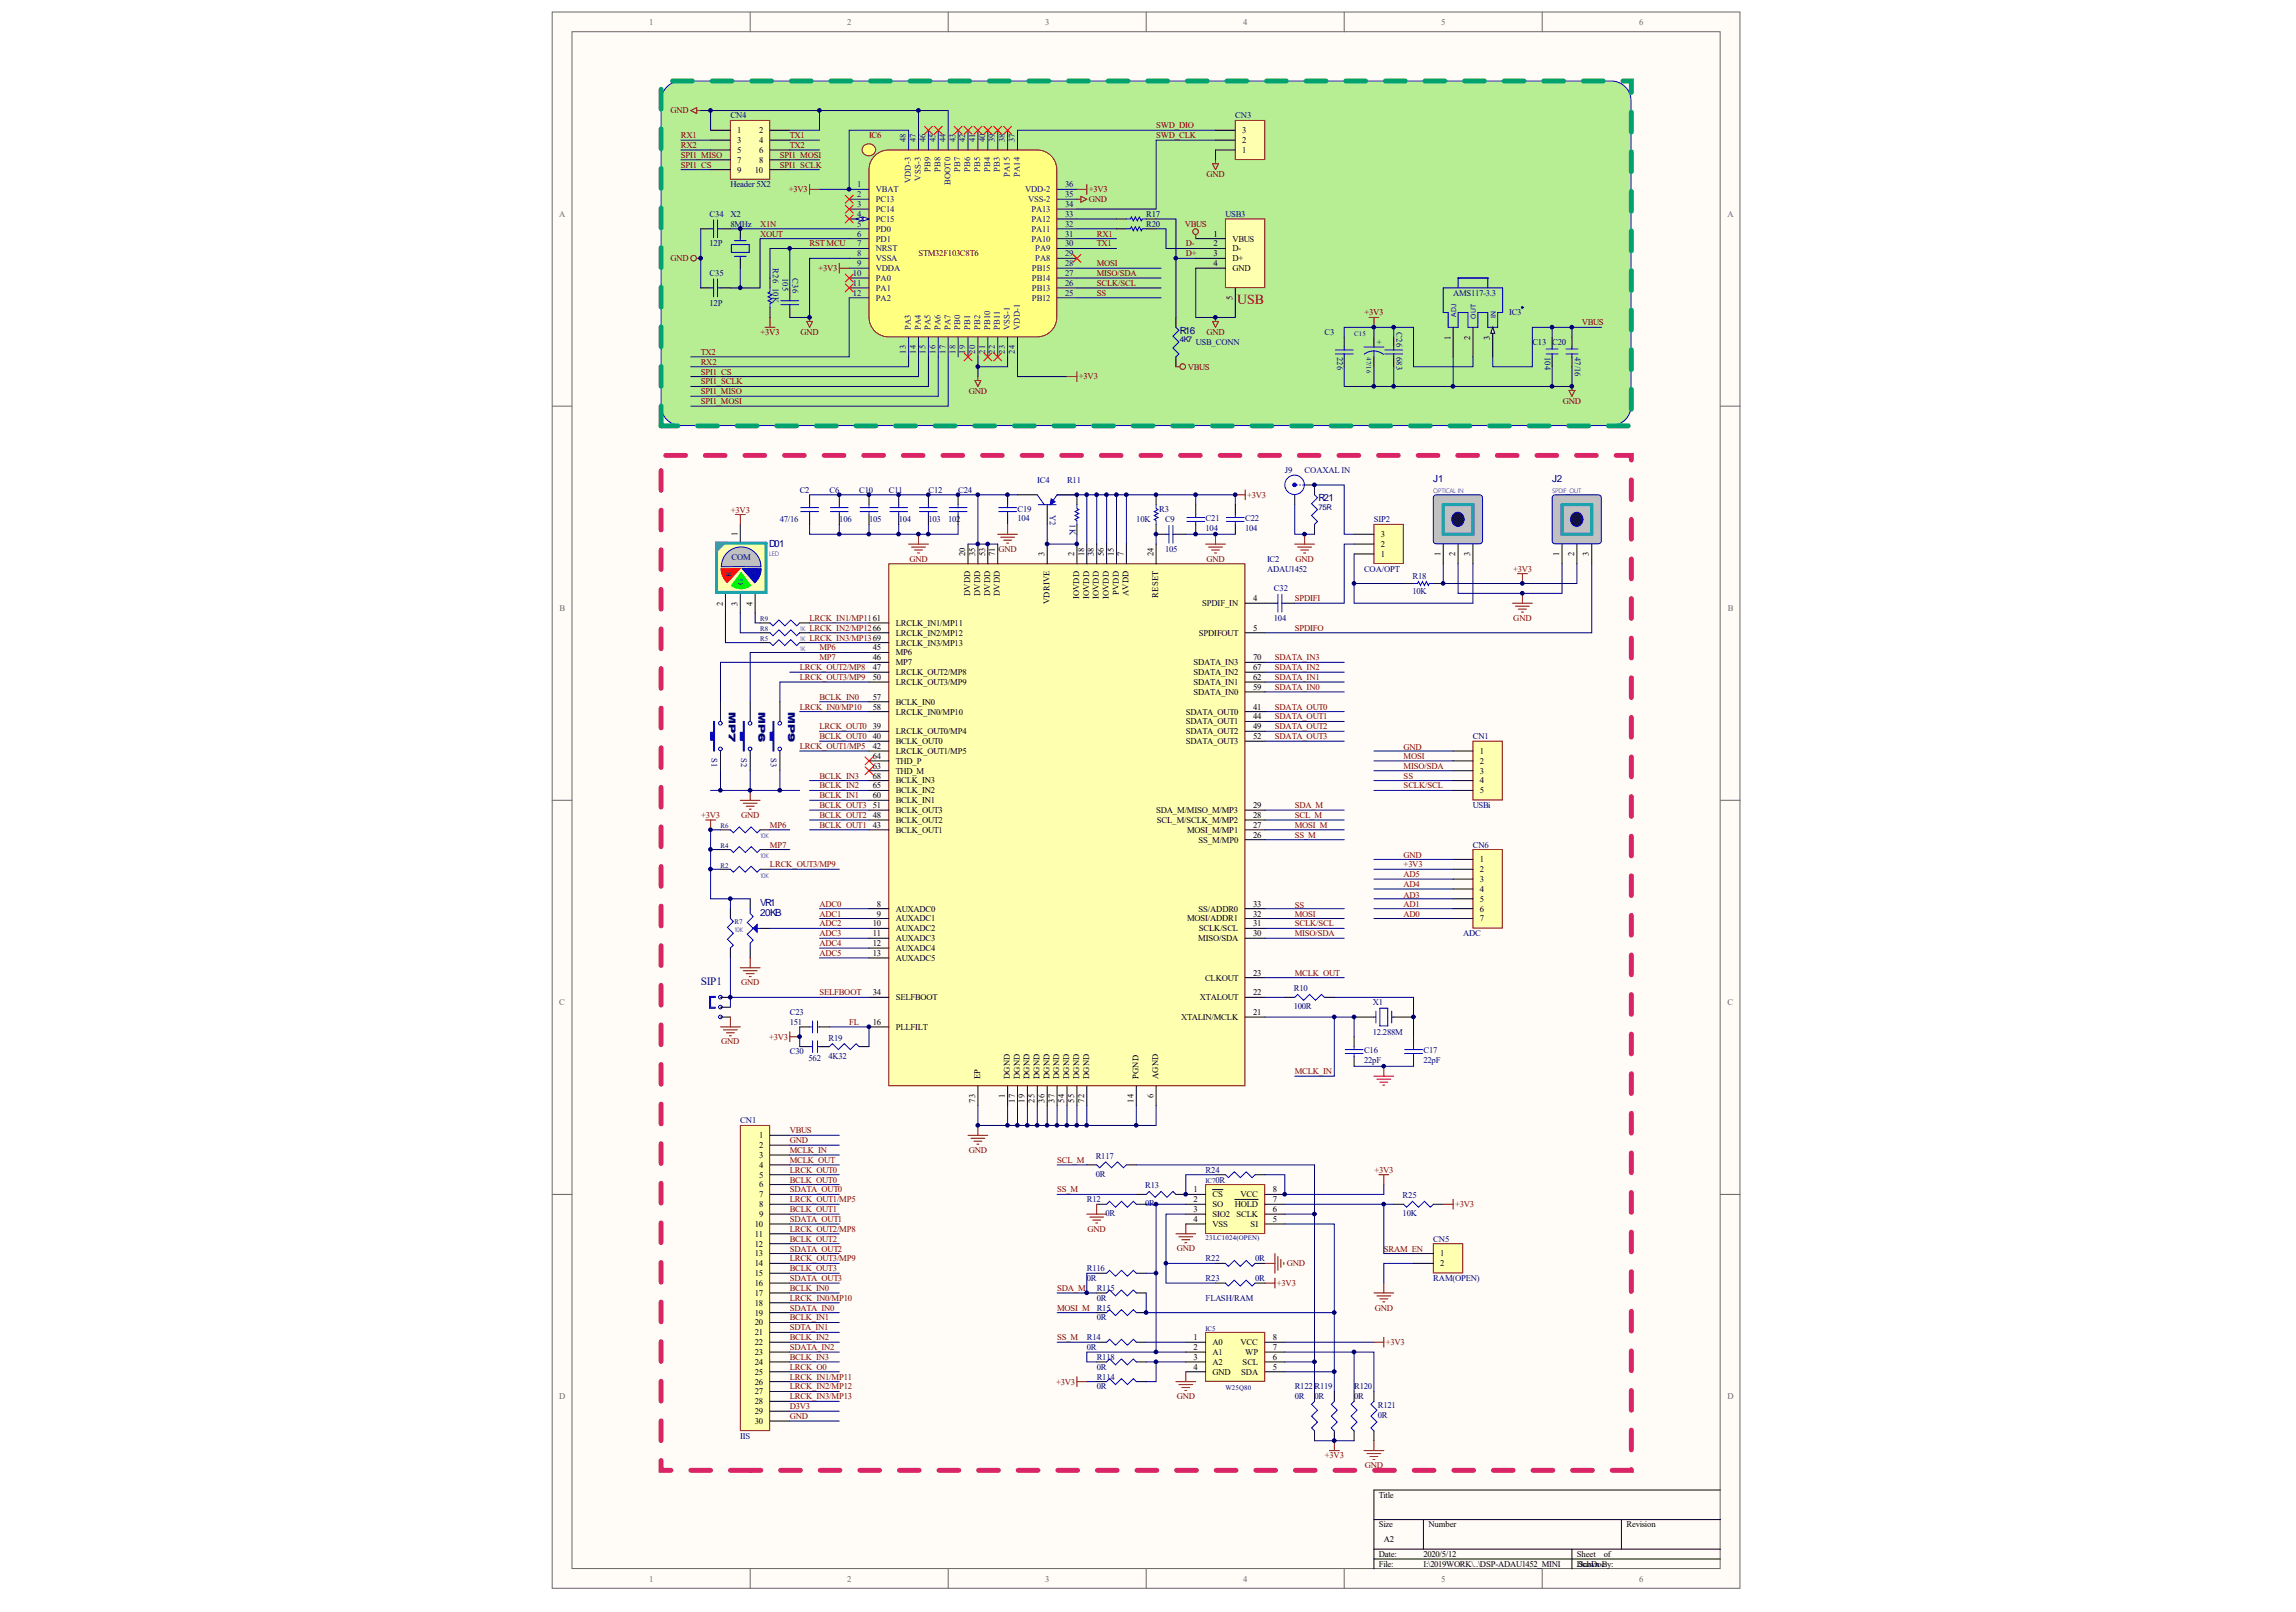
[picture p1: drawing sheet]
<svg xmlns="http://www.w3.org/2000/svg" width="288mm" height="202mm" viewBox="0 0 288 202" stroke-linecap="round" stroke-linejoin="round" font-family="sans-serif">
<defs><g id="words">
<text font-size="1.7" fill="#bf0000" x="155.1" y="38.2">USB</text>
<text font-size="1.4" fill="#000080" x="87.9" y="123.5">SIP1</text>
<g font-size="1.2" fill="#000080">
<text x="147.9" y="41.8">R16</text>
<text x="165.3" y="62.8">R21</text>
<text x="179.7" y="60.5">J1</text>
<text x="194.6" y="60.5">J2</text>
<text x="96.4" y="68.6">D01</text>
<text x="91.4" y="89.2" transform="rotate(90 91.4 89.2)">MP7</text>
<text x="95.1" y="89.2" transform="rotate(90 95.1 89.2)">MP6</text>
<text x="98.8" y="89.2" transform="rotate(90 98.8 89.2)">MP9</text>
<text x="95.3" y="113.6">VR1</text>
<text x="95.3" y="114.9">20KB</text>
</g>
<g font-size="1.1" fill="#696969">
<text x="81.4" y="3.1">1</text>
<text x="106.2" y="3.1">2</text>
<text x="131" y="3.1">3</text>
<text x="155.9" y="3.1">4</text>
<text x="180.7" y="3.1">5</text>
<text x="205.5" y="3.1">6</text>
<text x="70.1" y="27.2">A</text>
<text x="216.6" y="27.2">A</text>
<text x="70.1" y="76.6">B</text>
<text x="216.6" y="76.6">B</text>
<text x="70.1" y="126">C</text>
<text x="216.6" y="126">C</text>
<text x="70.1" y="175.5">D</text>
<text x="216.6" y="175.5">D</text>
<text x="81.4" y="198.3">1</text>
<text x="106.2" y="198.3">2</text>
<text x="131" y="198.3">3</text>
<text x="155.9" y="198.3">4</text>
<text x="180.7" y="198.3">5</text>
<text x="205.5" y="198.3">6</text>
</g>
<g font-size="1.1" fill="#800000">
<text x="84.1" y="14.2">GND</text>
<text x="85.4" y="17.3">RX1</text>
<text x="99" y="17.3">TX1</text>
<text x="109" y="17.3">IC6</text>
<text x="145" y="16.1">SWD_DIO</text>
<text x="145" y="17.3">SWD_CLK</text>
<text x="85.4" y="19.8">SPI1_MISO</text>
<text x="85.4" y="21">SPI1_CS</text>
<text x="85.4" y="18.6">RX2</text>
<text x="97.8" y="21">SPI1_SCLK</text>
<text x="97.8" y="19.8">SPI1_MOSI</text>
<text x="99" y="18.6">TX2</text>
<text x="151.3" y="22.2">GND</text>
<text x="95.3" y="29.7">XOUT</text>
<text x="95.3" y="28.4">X1N</text>
<text x="98.9" y="24.1">+3V3</text>
<text x="136.5" y="25.3">GND</text>
<text x="136.5" y="24.1">+3V3</text>
<text x="137.5" y="29.7">RX1</text>
<text x="148.6" y="28.4">VBUS</text>
<text x="84.1" y="32.8">GND</text>
<text x="101.5" y="30.9">RSTMCU</text>
<text x="102.6" y="34">+3V3</text>
<text x="115.2" y="32.1">STM32F103C8T6</text>
<text x="137.5" y="30.9">TX1</text>
<text x="137.5" y="33.4">MOSI</text>
<text x="137.5" y="35.8">SCLK/SCL</text>
<text x="137.5" y="34.6">MISO/SDA</text>
<text x="148.7" y="30.9">D-</text>
<text x="148.7" y="32.1">D+</text>
<text x="137.5" y="37.1">SS</text>
<text x="171.1" y="39.6">+3V3</text>
<text x="198.3" y="40.8">VBUS</text>
<text x="87.9" y="44.5">TX2</text>
<text x="87.9" y="45.7">RX2</text>
<text x="87.9" y="47">SPI1_CS</text>
<text x="95.4" y="42">+3V3</text>
<text x="100.4" y="42">GND</text>
<text x="135.3" y="47.6">+3V3</text>
<text x="148.9" y="46.4">VBUS</text>
<text x="151.3" y="42">GND</text>
<text x="87.9" y="49.4">SPI1_MISO</text>
<text x="87.9" y="48.2">SPI1_SCLK</text>
<text x="87.9" y="50.7">SPI1_MOSI</text>
<text x="121.5" y="49.4">GND</text>
<text x="195.9" y="50.7">GND</text>
<text x="91.6" y="64.3">+3V3</text>
<text x="156.4" y="62.4">+3V3</text>
<text x="114" y="70.4">GND</text>
<text x="125.2" y="69.2">GND</text>
<text x="151.3" y="70.4">GND</text>
<text x="162.4" y="70.4">GND</text>
<text x="189.7" y="71.7">+3V3</text>
<text x="101.5" y="77.9">LRCK_IN1/MP1161</text>
<text x="162.3" y="75.4">SPDIFI</text>
<text x="189.7" y="77.8">GND</text>
<text x="101.5" y="79.1">LRCK_IN2/MP1266</text>
<text x="101.5" y="80.3">LRCK_IN3/MP1369</text>
<text x="102.7" y="82.8">MP7</text>
<text x="102.7" y="81.6">MP6</text>
<text x="159.8" y="82.8">SDATA_IN3</text>
<text x="162.3" y="79.1">SPDIFO</text>
<text x="100.3" y="85.3">LRCK_OUT3/MP9</text>
<text x="100.3" y="84">LRCK_OUT2/MP8</text>
<text x="100.3" y="89">LRCK_IN0/MP10</text>
<text x="102.7" y="87.7">BCLK_IN0</text>
<text x="159.8" y="89">SDATA_OUT0</text>
<text x="159.8" y="86.5">SDATA_IN0</text>
<text x="159.8" y="85.3">SDATA_IN1</text>
<text x="159.8" y="84">SDATA_IN2</text>
<text x="100.3" y="93.9">LRCK_OUT1/MP5</text>
<text x="102.7" y="92.7">BCLK_OUT0</text>
<text x="102.7" y="91.5">LRCK_OUT0</text>
<text x="159.8" y="90.2">SDATA_OUT1</text>
<text x="159.8" y="91.5">SDATA_OUT2</text>
<text x="159.8" y="92.7">SDATA_OUT3</text>
<text x="176" y="94">GND</text>
<text x="176" y="95.2">MOSI</text>
<text x="102.7" y="101.3">BCLK_OUT3</text>
<text x="102.7" y="100.1">BCLK_IN1</text>
<text x="102.7" y="98.9">BCLK_IN2</text>
<text x="102.7" y="97.6">BCLK_IN3</text>
<text x="162.3" y="101.3">SDA_M</text>
<text x="176" y="98.9">SCLK/SCL</text>
<text x="176" y="96.4">MISO/SDA</text>
<text x="176" y="97.6">SS</text>
<text x="87.9" y="102.6">+3V3</text>
<text x="92.9" y="102.6">GND</text>
<text x="96.5" y="106.3">MP7</text>
<text x="96.5" y="103.8">MP6</text>
<text x="102.7" y="103.8">BCLK_OUT1</text>
<text x="102.7" y="102.6">BCLK_OUT2</text>
<text x="162.3" y="102.6">SCL_M</text>
<text x="162.3" y="103.8">MOSI_M</text>
<text x="162.3" y="105">SS_M</text>
<text x="176" y="107.6">GND</text>
<text x="96.5" y="108.7">LRCK_OUT3/MP9</text>
<text x="102.7" y="113.7">ADC0</text>
<text x="162.3" y="113.8">SS</text>
<text x="176" y="108.7">+3V3</text>
<text x="176" y="110">AD5</text>
<text x="176" y="111.2">AD4</text>
<text x="176" y="112.6">AD3</text>
<text x="176" y="113.7">AD1</text>
<text x="102.7" y="114.9">ADC1</text>
<text x="102.7" y="116.2">ADC2</text>
<text x="102.7" y="117.4">ADC3</text>
<text x="102.7" y="118.6">ADC4</text>
<text x="102.7" y="119.9">ADC5</text>
<text x="162.3" y="114.9">MOSI</text>
<text x="162.3" y="116.2">SCLK/SCL</text>
<text x="162.3" y="117.4">MISO/SDA</text>
<text x="176" y="114.9">AD0</text>
<text x="92.9" y="123.6">GND</text>
<text x="102.7" y="124.8">SELFBOOT</text>
<text x="162.3" y="122.3">MCLK_OUT</text>
<text x="90.4" y="131">GND</text>
<text x="96.4" y="130.4">+3V3</text>
<text x="106.5" y="128.5">FL</text>
<text x="162.3" y="134.7">MCLK_IN</text>
<text x="99" y="143.3">GND</text>
<text x="99" y="142.1">VBUS</text>
<text x="99" y="145.8">MCLK_OUT</text>
<text x="99" y="144.6">MCLK_IN</text>
<text x="99" y="149.5">SDATA_OUT0</text>
<text x="99" y="147.1">LRCK_OUT0</text>
<text x="99" y="148.3">BCLK_OUT0</text>
<text x="121.5" y="144.6">GND</text>
<text x="132.5" y="145.8">SCL_M</text>
<text x="132.5" y="149.5">SS_M</text>
<text x="172.3" y="147.1">+3V3</text>
<text x="99" y="152">BCLK_OUT1</text>
<text x="99" y="153.2">SDATA_OUT1</text>
<text x="99" y="150.8">LRCK_OUT1/MP5</text>
<text x="99" y="154.5">LRCK_OUT2/MP8</text>
<text x="99" y="155.7">BCLK_OUT2</text>
<text x="136.4" y="154.5">GND</text>
<text x="182.4" y="151.4">+3V3</text>
<text x="99" y="158.2">LRCK_OUT3/MP9</text>
<text x="99" y="159.4">BCLK_OUT3</text>
<text x="99" y="156.9">SDATA_OUT2</text>
<text x="99" y="161.9">BCLK_IN0</text>
<text x="99" y="160.6">SDATA_OUT3</text>
<text x="132.5" y="161.9">SDA_M</text>
<text x="147.5" y="156.9">GND</text>
<text x="160.1" y="161.3">+3V3</text>
<text x="161.3" y="158.8">GND</text>
<text x="173.5" y="156.9">SRAM_EN</text>
<text x="99" y="166.8">SDTA_IN1</text>
<text x="99" y="163.1">LRCK_IN0/MP10</text>
<text x="99" y="164.4">SDATA_IN0</text>
<text x="99" y="165.6">BCLK_IN1</text>
<text x="132.5" y="164.4">MOSI_M</text>
<text x="172.4" y="164.3">GND</text>
<text x="99" y="171.8">LRCK_O0</text>
<text x="99" y="168.1">BCLK_IN2</text>
<text x="99" y="169.3">SDATA_IN2</text>
<text x="99" y="170.5">BCLK_IN3</text>
<text x="99" y="173">LRCK_IN1/MP11</text>
<text x="132.4" y="173.6">+3V3</text>
<text x="132.5" y="168.1">SS_M</text>
<text x="173.7" y="168.7">+3V3</text>
<text x="99" y="176.7">D3V3</text>
<text x="99" y="174.2">LRCK_IN2/MP12</text>
<text x="99" y="175.5">LRCK_IN3/MP13</text>
<text x="99" y="177.9">GND</text>
<text x="147.5" y="175.5">GND</text>
<text x="166.1" y="182.9">+3V3</text>
<text x="171.1" y="184.1">GND</text>
</g>
<g font-size="1.1" fill="#000080">
<text x="91.6" y="14.8">CN4</text>
<text x="154.9" y="14.8">CN3</text>
<text x="91.6" y="23.5">Header 5X2</text>
<text x="89" y="27.2">C34</text>
<text x="91.6" y="27.2">X2</text>
<text x="91.6" y="28.4">8MHz</text>
<text x="143.7" y="27.2">R17</text>
<text x="143.7" y="28.4">R20</text>
<text x="153.6" y="27.2">USB3</text>
<text x="89" y="30.9">12P</text>
<text x="89" y="34.6">C35</text>
<text x="96.9" y="33.6" transform="rotate(90 96.9 33.6)">R26</text>
<text x="98.1" y="34.9" transform="rotate(90 98.1 34.9)">105</text>
<text x="99.4" y="34.9" transform="rotate(90 99.4 34.9)">C36</text>
<text x="89" y="38.3">12P</text>
<text x="96.9" y="36.1" transform="rotate(90 96.9 36.1)">10K</text>
<text x="175.1" y="41.7" transform="rotate(90 175.1 41.7)">C26</text>
<text x="182.2" y="37.1">AMS117-3.3</text>
<text x="189.2" y="39.6">IC3</text>
<text x="149.9" y="43.3">USB_CONN</text>
<text x="166.1" y="42">C3</text>
<text x="167.6" y="44.8" transform="rotate(90 167.6 44.8)">226</text>
<text x="172.6" y="43.3">+</text>
<text x="175.1" y="44.8" transform="rotate(90 175.1 44.8)">683</text>
<text x="192.1" y="43.3">C13 C20</text>
<text x="193.7" y="44.8" transform="rotate(90 193.7 44.8)">104</text>
<text x="197.4" y="44.8" transform="rotate(90 197.4 44.8)">47/16</text>
<text x="161.1" y="59.3">J9</text>
<text x="163.6" y="59.3">COAXAL IN</text>
<text x="97.8" y="65.5">47/16</text>
<text x="100.3" y="61.8">C2</text>
<text x="104" y="61.8">C6</text>
<text x="105.2" y="65.5">106</text>
<text x="107.7" y="61.8">C10</text>
<text x="109" y="65.5">105</text>
<text x="111.4" y="61.8">C11</text>
<text x="112.7" y="65.5">104</text>
<text x="116.4" y="61.8">C12</text>
<text x="116.4" y="65.5">103</text>
<text x="118.9" y="65.5">102</text>
<text x="120.1" y="61.8">C24</text>
<text x="127.6" y="64.1">C19</text>
<text x="127.6" y="65.4">104</text>
<text x="130.1" y="60.6">IC4</text>
<text x="131.6" y="64.5" transform="rotate(90 131.6 64.5)">Y2</text>
<text x="133.8" y="60.6">R11</text>
<text x="134.1" y="65.8" transform="rotate(90 134.1 65.8)">1K</text>
<text x="142.5" y="65.5">10K</text>
<text x="145.3" y="64.1">R3</text>
<text x="146.1" y="65.5">C9</text>
<text x="151.2" y="65.4">C21</text>
<text x="156.1" y="65.4">C22</text>
<text x="172.3" y="65.5">SIP2</text>
<text x="91.7" y="70.2">COM</text>
<text x="146.1" y="69.2">105</text>
<text x="151.2" y="66.6">104</text>
<text x="156.1" y="66.6">104</text>
<text x="158.9" y="70.4">IC2</text>
<text x="158.9" y="71.7">ADAU1452</text>
<text x="171" y="71.7">COA/OPT</text>
<text x="91.7" y="72.3" transform="rotate(-90 91.7 72.3)">R</text>
<text x="93.2" y="73.4" transform="rotate(-90 93.2 73.4)">G</text>
<text x="94.8" y="72.3" transform="rotate(-90 94.8 72.3)">B</text>
<text x="159.7" y="74.2">C32</text>
<text x="159.7" y="77.9">104</text>
<text x="177.1" y="72.5">R18</text>
<text x="177.1" y="74.5">10K</text>
<text x="89.2" y="95" transform="rotate(90 89.2 95)">S1</text>
<text x="92.9" y="95" transform="rotate(90 92.9 95)">S2</text>
<text x="96.6" y="95" transform="rotate(90 96.6 95)">S3</text>
<text x="184.7" y="92.7">CN1</text>
<text x="184.7" y="101.3">USBi</text>
<text x="184.7" y="106.3">CN6</text>
<text x="183.4" y="117.4">ADC</text>
<text x="162.2" y="124.3">R10</text>
<text x="99" y="127.3">C23</text>
<text x="99" y="128.5">151</text>
<text x="103.9" y="130.5">R19</text>
<text x="162.2" y="126.5">100R</text>
<text x="172.1" y="126">X1</text>
<text x="172.1" y="129.8">12.288M</text>
<text x="99" y="132.2">C30</text>
<text x="101.4" y="133.1">562</text>
<text x="103.9" y="132.8">4K32</text>
<text x="171" y="132.1">C16</text>
<text x="171" y="133.3">22pF</text>
<text x="178.5" y="132.1">C17</text>
<text x="178.5" y="133.3">22pF</text>
<text x="92.8" y="140.9">CN1</text>
<text x="137.4" y="145.3">R117</text>
<text x="137.4" y="147.5">0R</text>
<text x="143.6" y="149">R13</text>
<text x="151.2" y="147.1">R24</text>
<text x="152.4" y="148.3">0R</text>
<text x="136.3" y="150.8">R12</text>
<text x="138.6" y="152.5">0R</text>
<text x="143.6" y="151.3">0R</text>
<text x="175.9" y="150.3">R25</text>
<text x="175.9" y="152.5">10K</text>
<text x="179.7" y="155.7">CN5</text>
<text x="136.3" y="159.4">R116</text>
<text x="136.3" y="160.6">0R</text>
<text x="137.5" y="161.9">R115</text>
<text x="151.2" y="160.6">R23</text>
<text x="151.2" y="158.2">R22</text>
<text x="157.4" y="160.6">0R</text>
<text x="157.4" y="158.2">0R</text>
<text x="179.7" y="160.6">RAM(OPEN)</text>
<text x="137.5" y="163.1">0R</text>
<text x="137.5" y="164.4">R15</text>
<text x="137.5" y="165.6">0R</text>
<text x="151.2" y="163.1">FLASH/RAM</text>
<text x="136.3" y="168.1">R14</text>
<text x="136.3" y="169.3">0R</text>
<text x="137.5" y="170.5">R118</text>
<text x="137.5" y="171.8">0R</text>
<text x="137.5" y="173">R114</text>
<text x="137.5" y="174.2">0R</text>
<text x="162.3" y="174.2">R122</text>
<text x="162.3" y="175.5">0R</text>
<text x="164.8" y="174.2">R119</text>
<text x="164.8" y="175.5">0R</text>
<text x="169.8" y="174.2">R120</text>
<text x="169.8" y="175.5">0R</text>
<text x="172.8" y="176.6">R121</text>
<text x="172.8" y="177.8">0R</text>
<text x="92.8" y="180.4">IIS</text>
</g>
<g font-size="1.1">
<text x="92.4" y="16.7">1</text>
<text x="92.4" y="17.9">3</text>
<text x="95.2" y="16.7">2</text>
<text x="95.2" y="17.9">4</text>
<text x="155.8" y="17.9">2</text>
<text x="155.8" y="16.7">3</text>
<text x="92.4" y="19.2">5</text>
<text x="92.4" y="20.4">7</text>
<text x="92.4" y="21.6">9</text>
<text x="94.7" y="21.6">10</text>
<text x="95.2" y="19.2">6</text>
<text x="95.2" y="20.4">8</text>
<text x="155.8" y="19.2">1</text>
<text x="152.1" y="29.7">1</text>
<text x="152.1" y="30.9">2</text>
<text x="152.1" y="32.1">3</text>
<text x="152.1" y="33.4">4</text>
<text x="154.5" y="30.3">VBUS</text>
<text x="154.5" y="31.5">D-</text>
<text x="154.5" y="32.8">D+</text>
<text x="154.5" y="34">GND</text>
<text x="154.5" y="37.6" transform="rotate(-90 154.5 37.6)">5</text>
<text x="181.8" y="42.6" transform="rotate(-90 181.8 42.6)">1</text>
<text x="184.3" y="42.6" transform="rotate(-90 184.3 42.6)">2</text>
<text x="186.8" y="42.6" transform="rotate(-90 186.8 42.6)">3</text>
<text x="92.5" y="67.2" transform="rotate(-90 92.5 67.2)">1</text>
<text x="121" y="69.7" transform="rotate(-90 121 69.7)">20</text>
<text x="122.3" y="69.7" transform="rotate(-90 122.3 69.7)">35</text>
<text x="123.5" y="69.7" transform="rotate(-90 123.5 69.7)">53</text>
<text x="124.7" y="69.7" transform="rotate(-90 124.7 69.7)">71</text>
<text x="131" y="69.7" transform="rotate(-90 131 69.7)">3</text>
<text x="134.7" y="69.7" transform="rotate(-90 134.7 69.7)">2</text>
<text x="135.9" y="69.7" transform="rotate(-90 135.9 69.7)">18</text>
<text x="137.2" y="69.7" transform="rotate(-90 137.2 69.7)">38</text>
<text x="138.4" y="69.7" transform="rotate(-90 138.4 69.7)">56</text>
<text x="139.6" y="69.7" transform="rotate(-90 139.6 69.7)">15</text>
<text x="140.9" y="69.7" transform="rotate(-90 140.9 69.7)">7</text>
<text x="144.6" y="69.7" transform="rotate(-90 144.6 69.7)">24</text>
<text x="173.1" y="69.8">1</text>
<text x="173.1" y="68.6">2</text>
<text x="173.1" y="67.4">3</text>
<text x="180.6" y="69.8" transform="rotate(-90 180.6 69.8)">1</text>
<text x="182.5" y="69.8" transform="rotate(-90 182.5 69.8)">2</text>
<text x="184.3" y="69.8" transform="rotate(-90 184.3 69.8)">3</text>
<text x="195.5" y="69.8" transform="rotate(-90 195.5 69.8)">1</text>
<text x="197.4" y="69.8" transform="rotate(-90 197.4 69.8)">2</text>
<text x="199.2" y="69.8" transform="rotate(-90 199.2 69.8)">3</text>
<text x="90.6" y="75.9" transform="rotate(-90 90.6 75.9)">2</text>
<text x="92.5" y="75.9" transform="rotate(-90 92.5 75.9)">3</text>
<text x="94.3" y="75.9" transform="rotate(-90 94.3 75.9)">4</text>
<text x="121.6" y="74.8" transform="rotate(-90 121.6 74.8)">DVDD</text>
<text x="122.9" y="74.8" transform="rotate(-90 122.9 74.8)">DVDD</text>
<text x="124.1" y="74.8" transform="rotate(-90 124.1 74.8)">DVDD</text>
<text x="125.4" y="74.8" transform="rotate(-90 125.4 74.8)">DVDD</text>
<text x="131.6" y="75.8" transform="rotate(-90 131.6 75.8)">VDRIVE</text>
<text x="135.3" y="75.1" transform="rotate(-90 135.3 75.1)">IOVDD</text>
<text x="136.5" y="75.1" transform="rotate(-90 136.5 75.1)">IOVDD</text>
<text x="137.8" y="75.1" transform="rotate(-90 137.8 75.1)">IOVDD</text>
<text x="139" y="75.1" transform="rotate(-90 139 75.1)">IOVDD</text>
<text x="140.3" y="74.6" transform="rotate(-90 140.3 74.6)">PVDD</text>
<text x="141.5" y="74.8" transform="rotate(-90 141.5 74.8)">AVDD</text>
<text x="145.2" y="75" transform="rotate(-90 145.2 75)">RESET</text>
<text x="150.7" y="76">SPDIF_IN</text>
<text x="157.1" y="75.4">4</text>
<text x="109.4" y="81.6">45</text>
<text x="109.4" y="82.8">46</text>
<text x="112.3" y="82.2">MP6</text>
<text x="112.3" y="83.4">MP7</text>
<text x="112.3" y="78.5">LRCLK_IN1/MP11</text>
<text x="112.3" y="80.9">LRCLK_IN3/MP13</text>
<text x="112.3" y="79.7">LRCLK_IN2/MP12</text>
<text x="149.6" y="83.4">SDATA_IN3</text>
<text x="150.3" y="79.7">SPDIFOUT</text>
<text x="157.1" y="79.1">5</text>
<text x="157.1" y="82.8">70</text>
<text x="109.4" y="84">47</text>
<text x="109.4" y="85.3">50</text>
<text x="109.4" y="87.7">57</text>
<text x="109.4" y="89">58</text>
<text x="112.3" y="84.7">LRCLK_OUT2/MP8</text>
<text x="112.3" y="85.9">LRCLK_OUT3/MP9</text>
<text x="112.3" y="88.4">BCLK_IN0</text>
<text x="112.3" y="89.6">LRCLK_IN0/MP10</text>
<text x="148.7" y="89.6">SDATA_OUT0</text>
<text x="149.6" y="87.1">SDATA_IN0</text>
<text x="149.6" y="84.7">SDATA_IN2</text>
<text x="149.6" y="85.9">SDATA_IN1</text>
<text x="157.1" y="86.5">59</text>
<text x="157.1" y="84">67</text>
<text x="157.1" y="89">41</text>
<text x="157.1" y="85.3">62</text>
<text x="109.4" y="91.5">39</text>
<text x="109.4" y="92.7">40</text>
<text x="109.4" y="93.9">42</text>
<text x="109.4" y="95.2">64</text>
<text x="112.3" y="92.1">LRCLK_OUT0/MP4</text>
<text x="112.3" y="93.3">BCLK_OUT0</text>
<text x="112.3" y="94.5">LRCLK_OUT1/MP5</text>
<text x="112.3" y="95.8">THD_P</text>
<text x="148.7" y="90.8">SDATA_OUT1</text>
<text x="148.7" y="92.1">SDATA_OUT2</text>
<text x="148.7" y="93.3">SDATA_OUT3</text>
<text x="157.1" y="90.2">44</text>
<text x="157.1" y="91.5">49</text>
<text x="157.1" y="92.7">52</text>
<text x="185.5" y="94.5">1</text>
<text x="185.5" y="95.8">2</text>
<text x="109.4" y="101.3">51</text>
<text x="109.4" y="100.1">60</text>
<text x="109.4" y="98.9">65</text>
<text x="109.4" y="97.6">68</text>
<text x="109.4" y="96.4">63</text>
<text x="112.3" y="102">BCLK_OUT3</text>
<text x="112.3" y="100.7">BCLK_IN1</text>
<text x="112.3" y="99.5">BCLK_IN2</text>
<text x="112.3" y="98.2">BCLK_IN3</text>
<text x="112.3" y="97">THD_M</text>
<text x="145" y="102">SDA_M/MISO_M/MP3</text>
<text x="157.1" y="101.3">29</text>
<text x="185.5" y="97">3</text>
<text x="185.5" y="98.2">4</text>
<text x="185.5" y="99.5">5</text>
<text x="109.4" y="103.8">43</text>
<text x="109.4" y="102.6">48</text>
<text x="112.3" y="104.4">BCLK_OUT1</text>
<text x="112.3" y="103.2">BCLK_OUT2</text>
<text x="145.1" y="103.2">SCL_M/SCLK_M/MP2</text>
<text x="148.8" y="104.4">MOSI_M/MP1</text>
<text x="150.3" y="105.7">SS_M/MP0</text>
<text x="157.1" y="105">26</text>
<text x="157.1" y="102.6">28</text>
<text x="157.1" y="103.8">27</text>
<text x="109.9" y="113.7">8</text>
<text x="157.1" y="113.7">33</text>
<text x="185.5" y="108.1">1</text>
<text x="185.5" y="109.4">2</text>
<text x="185.5" y="110.6">3</text>
<text x="185.5" y="111.8">4</text>
<text x="185.5" y="113.1">5</text>
<text x="109.4" y="119.9">13</text>
<text x="109.4" y="117.4">11</text>
<text x="109.4" y="116.2">10</text>
<text x="109.4" y="118.6">12</text>
<text x="109.9" y="114.9">9</text>
<text x="112.3" y="114.3">AUXADC0</text>
<text x="112.3" y="118">AUXADC3</text>
<text x="112.3" y="116.8">AUXADC2</text>
<text x="112.3" y="119.3">AUXADC4</text>
<text x="112.3" y="115.5">AUXADC1</text>
<text x="148.8" y="115.5">MOSI/ADDR1</text>
<text x="150.2" y="118">MISO/SDA</text>
<text x="150.3" y="114.3">SS/ADDR0</text>
<text x="150.3" y="116.8">SCLK/SCL</text>
<text x="157.1" y="117.4">30</text>
<text x="157.1" y="116.2">31</text>
<text x="157.1" y="114.9">32</text>
<text x="185.5" y="114.3">6</text>
<text x="185.5" y="115.5">7</text>
<text x="109.4" y="124.8">34</text>
<text x="112.3" y="120.5">AUXADC5</text>
<text x="112.3" y="125.4">SELFBOOT</text>
<text x="150.4" y="125.4">XTALOUT</text>
<text x="151.1" y="123">CLKOUT</text>
<text x="157.1" y="124.8">22</text>
<text x="157.1" y="122.3">23</text>
<text x="109.4" y="128.5">16</text>
<text x="112.3" y="129.1">PLLFILT</text>
<text x="148.1" y="127.9">XTALIN/MCLK</text>
<text x="157.1" y="127.3">21</text>
<text x="122.9" y="135.3" transform="rotate(-90 122.9 135.3)">EP</text>
<text x="126" y="137.7" transform="rotate(-90 126 137.7)">1</text>
<text x="126.6" y="135.3" transform="rotate(-90 126.6 135.3)">DGND</text>
<text x="127.8" y="135.3" transform="rotate(-90 127.8 135.3)">DGND</text>
<text x="129.1" y="135.3" transform="rotate(-90 129.1 135.3)">DGND</text>
<text x="130.3" y="135.3" transform="rotate(-90 130.3 135.3)">DGND</text>
<text x="131.6" y="135.3" transform="rotate(-90 131.6 135.3)">DGND</text>
<text x="132.8" y="135.3" transform="rotate(-90 132.8 135.3)">DGND</text>
<text x="134.1" y="135.3" transform="rotate(-90 134.1 135.3)">DGND</text>
<text x="135.3" y="135.3" transform="rotate(-90 135.3 135.3)">DGND</text>
<text x="136.5" y="135.3" transform="rotate(-90 136.5 135.3)">DGND</text>
<text x="142.7" y="135.3" transform="rotate(-90 142.7 135.3)">PGND</text>
<text x="144.6" y="137.7" transform="rotate(-90 144.6 137.7)">6</text>
<text x="145.2" y="135.3" transform="rotate(-90 145.2 135.3)">AGND</text>
<text x="95.2" y="142.7">1</text>
<text x="95.2" y="144">2</text>
<text x="122.3" y="138.3" transform="rotate(-90 122.3 138.3)">73</text>
<text x="127.2" y="138.3" transform="rotate(-90 127.2 138.3)">17</text>
<text x="128.5" y="138.3" transform="rotate(-90 128.5 138.3)">19</text>
<text x="129.7" y="138.3" transform="rotate(-90 129.7 138.3)">25</text>
<text x="131" y="138.3" transform="rotate(-90 131 138.3)">36</text>
<text x="132.2" y="138.3" transform="rotate(-90 132.2 138.3)">37</text>
<text x="133.4" y="138.3" transform="rotate(-90 133.4 138.3)">54</text>
<text x="134.7" y="138.3" transform="rotate(-90 134.7 138.3)">55</text>
<text x="135.9" y="138.3" transform="rotate(-90 135.9 138.3)">72</text>
<text x="142.1" y="138.3" transform="rotate(-90 142.1 138.3)">14</text>
<text x="95.2" y="145.2">3</text>
<text x="95.2" y="146.4">4</text>
<text x="95.2" y="147.7">5</text>
<text x="95.2" y="148.9">6</text>
<text x="149.7" y="149.5">1</text>
<text x="159.6" y="149.5">8</text>
<text x="94.7" y="153.8">10</text>
<text x="94.7" y="155.1">11</text>
<text x="95.2" y="150.1">7</text>
<text x="95.2" y="151.4">8</text>
<text x="95.2" y="152.6">9</text>
<text x="149.7" y="150.8">2</text>
<text x="149.7" y="152">3</text>
<text x="149.7" y="153.2">4</text>
<text x="152" y="150.1">CS</text>
<text x="152" y="151.4">SO</text>
<text x="152" y="152.6">SIO2</text>
<text x="152" y="153.8">VSS</text>
<text x="154.8" y="151.4">HOLD</text>
<text x="155" y="152.6">SCLK</text>
<text x="155.5" y="150.1">VCC</text>
<text x="156.8" y="153.8">SI</text>
<text x="159.6" y="153.2">5</text>
<text x="159.6" y="152">6</text>
<text x="159.6" y="150.8">7</text>
<text x="94.7" y="156.3">12</text>
<text x="94.7" y="157.6">13</text>
<text x="94.7" y="158.8">14</text>
<text x="94.7" y="160">15</text>
<text x="94.7" y="161.3">16</text>
<text x="180.6" y="157.6">1</text>
<text x="180.6" y="158.8">2</text>
<text x="94.7" y="162.5">17</text>
<text x="94.7" y="163.7">18</text>
<text x="94.7" y="165">19</text>
<text x="94.7" y="166.2">20</text>
<text x="94.7" y="167.4">21</text>
<text x="94.7" y="168.7">22</text>
<text x="94.7" y="169.9">23</text>
<text x="94.7" y="171.1">24</text>
<text x="94.7" y="172.4">25</text>
<text x="94.7" y="173.6">26</text>
<text x="149.7" y="168.1">1</text>
<text x="149.7" y="169.3">2</text>
<text x="149.7" y="170.5">3</text>
<text x="149.7" y="171.8">4</text>
<text x="152" y="168.7">A0</text>
<text x="152" y="169.9">A1</text>
<text x="152" y="171.1">A2</text>
<text x="152" y="172.4">GND</text>
<text x="155.5" y="168.7">VCC</text>
<text x="155.6" y="172.4">SDA</text>
<text x="155.8" y="171.1">SCL</text>
<text x="156.1" y="169.9">WP</text>
<text x="159.6" y="171.8">5</text>
<text x="159.6" y="170.5">6</text>
<text x="159.6" y="169.3">7</text>
<text x="159.6" y="168.1">8</text>
<text x="94.7" y="174.9">27</text>
<text x="94.7" y="176.1">28</text>
<text x="94.7" y="177.3">29</text>
<text x="94.7" y="178.6">30</text>
<text x="172.9" y="187.8">Title</text>
<text x="172.9" y="191.5">Size</text>
<text x="179.1" y="191.5">Number</text>
<text x="203.9" y="191.5">Revision</text>
<text x="172.9" y="195.2">Date:</text>
<text x="172.9" y="196.5">File:</text>
<text x="173.5" y="193.4">A2</text>
<text x="178.5" y="195.2">2020/5/12</text>
<text x="178.5" y="196.5">I:\2019WORK\..\DSP-ADAU1452_MINI</text>
<text x="197.7" y="196.5">.SchDoc</text>
<text x="197.7" y="195.2">Sheet</text>
<text x="197.7" y="196.5">Drawn By:</text>
<text x="201.1" y="195.2">of</text>
</g>
<g font-size="1.1" fill="#11037f">
<text x="113.6" y="17.8" transform="rotate(-90 113.6 17.8)">48</text>
<text x="114.8" y="17.8" transform="rotate(-90 114.8 17.8)">47</text>
<text x="116.1" y="17.8" transform="rotate(-90 116.1 17.8)">46</text>
<text x="117.3" y="17.8" transform="rotate(-90 117.3 17.8)">45</text>
<text x="118.5" y="17.8" transform="rotate(-90 118.5 17.8)">44</text>
<text x="119.8" y="17.8" transform="rotate(-90 119.8 17.8)">43</text>
<text x="121" y="17.8" transform="rotate(-90 121 17.8)">42</text>
<text x="122.3" y="17.8" transform="rotate(-90 122.3 17.8)">41</text>
<text x="123.5" y="17.8" transform="rotate(-90 123.5 17.8)">40</text>
<text x="124.7" y="17.8" transform="rotate(-90 124.7 17.8)">39</text>
<text x="126" y="17.8" transform="rotate(-90 126 17.8)">38</text>
<text x="127.2" y="17.8" transform="rotate(-90 127.2 17.8)">37</text>
<text x="107.5" y="23.5">1</text>
<text x="114.2" y="23" transform="rotate(-90 114.2 23)">VDD-3</text>
<text x="115.4" y="22.7" transform="rotate(-90 115.4 22.7)">VSS-3</text>
<text x="116.7" y="21.6" transform="rotate(-90 116.7 21.6)">PB9</text>
<text x="117.9" y="21.6" transform="rotate(-90 117.9 21.6)">PB8</text>
<text x="119.2" y="23.3" transform="rotate(-90 119.2 23.3)">BOOT0</text>
<text x="120.4" y="21.6" transform="rotate(-90 120.4 21.6)">PB7</text>
<text x="121.6" y="21.6" transform="rotate(-90 121.6 21.6)">PB6</text>
<text x="122.9" y="21.6" transform="rotate(-90 122.9 21.6)">PB5</text>
<text x="124.1" y="21.6" transform="rotate(-90 124.1 21.6)">PB4</text>
<text x="125.4" y="21.6" transform="rotate(-90 125.4 21.6)">PB3</text>
<text x="126.6" y="22.2" transform="rotate(-90 126.6 22.2)">PA15</text>
<text x="127.8" y="22.2" transform="rotate(-90 127.8 22.2)">PA14</text>
<text x="133.5" y="23.5">36</text>
<text x="107.5" y="24.7">2</text>
<text x="107.5" y="26">3</text>
<text x="107.5" y="27.2">4</text>
<text x="107.5" y="28.4">5</text>
<text x="107.5" y="29.7">6</text>
<text x="109.8" y="24.1">VBAT</text>
<text x="109.8" y="25.3">PC13</text>
<text x="109.8" y="26.6">PC14</text>
<text x="109.8" y="27.8">PC15</text>
<text x="109.8" y="29.1">PD0</text>
<text x="128.5" y="24.1">VDD-2</text>
<text x="128.9" y="25.3">VSS-2</text>
<text x="129.3" y="29.1">PA11</text>
<text x="129.3" y="27.8">PA12</text>
<text x="129.3" y="26.6">PA13</text>
<text x="133.5" y="29.7">31</text>
<text x="133.5" y="28.4">32</text>
<text x="133.5" y="27.2">33</text>
<text x="133.5" y="26">34</text>
<text x="133.5" y="24.7">35</text>
<text x="106.9" y="34.6">10</text>
<text x="106.9" y="35.8">11</text>
<text x="107.5" y="30.9">7</text>
<text x="107.5" y="32.1">8</text>
<text x="107.5" y="33.4">9</text>
<text x="109.8" y="35.2">PA0</text>
<text x="109.8" y="30.3">PD1</text>
<text x="109.8" y="31.5">NRST</text>
<text x="109.8" y="32.8">VSSA</text>
<text x="109.8" y="34">VDDA</text>
<text x="129.3" y="30.3">PA10</text>
<text x="129.4" y="35.2">PB14</text>
<text x="129.4" y="34">PB15</text>
<text x="129.8" y="32.8">PA8</text>
<text x="129.8" y="31.5">PA9</text>
<text x="133.5" y="35.8">26</text>
<text x="133.5" y="34.6">27</text>
<text x="133.5" y="33.4">28</text>
<text x="133.5" y="32.1">29</text>
<text x="133.5" y="30.9">30</text>
<text x="106.9" y="37.1">12</text>
<text x="109.8" y="36.5">PA1</text>
<text x="109.8" y="37.7">PA2</text>
<text x="114.2" y="41.4" transform="rotate(-90 114.2 41.4)">PA3</text>
<text x="115.4" y="41.4" transform="rotate(-90 115.4 41.4)">PA4</text>
<text x="116.7" y="41.4" transform="rotate(-90 116.7 41.4)">PA5</text>
<text x="117.9" y="41.4" transform="rotate(-90 117.9 41.4)">PA6</text>
<text x="119.2" y="41.4" transform="rotate(-90 119.2 41.4)">PA7</text>
<text x="120.4" y="41.4" transform="rotate(-90 120.4 41.4)">PB0</text>
<text x="121.6" y="41.4" transform="rotate(-90 121.6 41.4)">PB1</text>
<text x="122.9" y="41.4" transform="rotate(-90 122.9 41.4)">PB2</text>
<text x="124.1" y="41.4" transform="rotate(-90 124.1 41.4)">PB10</text>
<text x="125.4" y="41.4" transform="rotate(-90 125.4 41.4)">PB11</text>
<text x="126.6" y="41.4" transform="rotate(-90 126.6 41.4)">VSS-1</text>
<text x="127.8" y="41.4" transform="rotate(-90 127.8 41.4)">VDD-1</text>
<text x="129.4" y="37.7">PB12</text>
<text x="129.4" y="36.5">PB13</text>
<text x="133.5" y="37.1">25</text>
<text x="113.6" y="44.4" transform="rotate(-90 113.6 44.4)">13</text>
<text x="114.8" y="44.4" transform="rotate(-90 114.8 44.4)">14</text>
<text x="116.1" y="44.4" transform="rotate(-90 116.1 44.4)">15</text>
<text x="117.3" y="44.4" transform="rotate(-90 117.3 44.4)">16</text>
<text x="118.5" y="44.4" transform="rotate(-90 118.5 44.4)">17</text>
<text x="119.8" y="44.4" transform="rotate(-90 119.8 44.4)">18</text>
<text x="121" y="44.4" transform="rotate(-90 121 44.4)">19</text>
<text x="122.3" y="44.4" transform="rotate(-90 122.3 44.4)">20</text>
<text x="123.5" y="44.4" transform="rotate(-90 123.5 44.4)">21</text>
<text x="124.7" y="44.4" transform="rotate(-90 124.7 44.4)">22</text>
<text x="126" y="44.4" transform="rotate(-90 126 44.4)">23</text>
<text x="127.2" y="44.4" transform="rotate(-90 127.2 44.4)">24</text>
</g>
<g font-size="1" fill="#000080">
<text x="147.9" y="42.9">4K7</text>
<text x="165.3" y="63.9">75R</text>
</g>
<g font-size=".9" fill="#00f">
<text x="182.6" y="39.7" transform="rotate(-90 182.6 39.7)">ADJ</text>
<text x="185" y="39.9" transform="rotate(-90 185 39.9)">OUT</text>
<text x="187.5" y="39.8" transform="rotate(-90 187.5 39.8)">IN</text>
</g>
<g font-size=".9" fill="#000080">
<text x="169.8" y="42.1">C15</text>
<text x="171.3" y="44.8" transform="rotate(90 171.3 44.8)">47/16</text>
<text x="95.3" y="77.9">R9</text>
<text x="95.3" y="80.4">R5</text>
<text x="95.3" y="79.2">R8</text>
<text x="90.3" y="103.9">R6</text>
<text x="90.3" y="106.3">R4</text>
<text x="90.3" y="108.8">R2</text>
<text x="92.1" y="115.9">R7</text>
<text x="151.2" y="148.3">IC7</text>
<text x="151.2" y="155.5">23LC1024(OPEN)</text>
<text x="151.2" y="166.9">IC5</text>
<text x="153.6" y="174.3">W25Q80</text>
</g>
<g font-size=".8" fill="#000080">
<text x="179.7" y="61.9">OPTICAL IN</text>
<text x="194.6" y="61.9">SPDIF_OUT</text>
<text x="96.4" y="69.8">LED</text>
<text x="100.3" y="79.2">1K</text>
<text x="100.3" y="80.4">1K</text>
<text x="100.3" y="81.6">1K</text>
<text x="95.3" y="105.1">10K</text>
<text x="95.3" y="107.6">10K</text>
<text x="95.3" y="110">10K</text>
<text x="92.1" y="116.8">10K</text>
</g>
</g></defs>
<g fill="#fffcf8" stroke="#696969" stroke-width=".13">
<path d="M69.2 1.5h149v197.7h-149z"/>
<path d="M71.7 4h144v192.7h-144z"/>
</g>
<g fill="none" stroke="#696969" stroke-width=".13">
<path d="M94.1 1.5v2.5M118.9 1.5v2.5M143.7 1.5v2.5M168.5 1.5v2.5M193.4 1.5v2.5M69.2 50.9h2.5M215.7 50.9h2.5M69.2 100.4h2.5M215.7 100.4h2.5M69.2 149.8h2.5M215.7 149.8h2.5M94.1 196.7v2.5"/>
<path d="M118.9 196.7v2.5M143.7 196.7v2.5M168.5 196.7v2.5M193.4 196.7v2.5"/>
</g>
<g fill="none" stroke="#000" stroke-width=".13">
<path d="M120.1 62.1v1.2M120.1 64.5v1.3M126.3 62.1v1.2M126.3 64.5v1.3M127.6 62.1h2.5M131.3 63.3v2.5M132.5 62.1h2.5v1.2M135 65.8v1.2M145 62.1v1.2M145 65.8v1.2h1.2M147.4 67h1.3M149.9 63.3v1.2"/>
<path d="M149.9 65.8v1.2M154.9 63.3v1.2M154.9 65.8v1.2M169.8 127.5h2.5M169.8 130v1.2M169.8 132.5v1.2M174.7 127.5h2.5M177.2 130v1.2M177.2 132.5v1.2M172.3 190.6h43.4M172.3 194.3h43.4M172.3 195.5h43.4"/>
<path d="M178.5 190.6v3.7M197.1 194.3v2.4M203.3 190.6v3.7M215.7 186.8h-43.4v9.9"/>
</g>
<g fill="none" stroke="#000080" stroke-width=".13">
<path d="M127.6 62.1h-5v6.1h2.5M131.3 65.8v2.4h3.7v-1.2M132.5 62.1h7.5v6.1M136.3 62.1v6.1M137.5 62.1v6.1M138.7 62.1v6.1M140 62.1h1.2v6.1M141.2 62.1h13.7v1.2M100.3 94.2h8.7M100.3 89.2h8.7M102.7 88h6.3M102.7 92.9h6.3"/>
<path d="M102.7 91.7h6.3M158.6 92.9h9.9M158.6 91.7h9.9M158.6 89.2h9.9M158.6 84.3h9.9M158.6 85.5h9.9M158.6 90.5h9.9M158.6 86.8h9.9M158.6 83.1h9.9M102.7 115.2h6.3M102.7 117.7h6.3M102.7 118.9h6.3"/>
<path d="M158.6 115.2h9.9M158.6 117.7h9.9M158.6 113.9h9.9M158.6 116.4h9.9M158.6 101.6h9.9M158.6 102.8h9.9M158.6 104.1h9.9M158.6 105.3h9.9M102.7 120.1h6.3M158.6 122.6h9.9"/>
</g>
<g fill="none" stroke="#00f" stroke-width=".13">
<path d="M119 64.2h2.2M119 63.7h2.2M120.1 63.3v.4M120.1 64.2v.3M125.2 64.2h2.2M125.2 63.7h2.2M126.3 63.3v.4M126.3 64.2v.3M130.1 62.1l.8 1.2M130.2 63.3h2.2M132.5 62.1l-.6 .8M135 63.3v.5l.3 .1-.5 .3 .5 .2-.5 .2 .5 .3-.5 .2 .2 .2v.5"/>
<path d="M145 63.3v.5l.2 .1-.5 .3 .5 .2-.5 .2 .5 .3-.5 .2 .3 .2v.5M146.2 67h.4M146.6 65.9v2.2M147.1 67h.3M147.1 65.9v2.2M148.8 65.4h2.2M148.8 64.9h2.2M149.9 64.5v.4M149.9 65.4v.4M153.8 65.4h2.2M153.8 64.9h2.2M154.9 64.5v.4"/>
<path d="M154.9 65.4v.4M168.7 131.6h2.2M168.7 132.1h2.2M169.8 131.2v.4M169.8 132.1v.4M172.3 127.5h.2M172.5 126.8v1.5M173 126.4h1v2.2h-1zM174.5 126.8v1.5M174.5 127.5h.2M176.1 131.6h2.2M176.1 132.1h2.2"/>
<path d="M177.2 131.2v.4M177.2 132.1v.4"/>
</g>
<path d="M108.5 94.9l.9 1M108.5 96.2l.9 .9M109.4 94.9l-.9 1M109.4 96.2l-.9 .9M172.3 135h2.4M172.6 135.3h1.8M173 135.7h1M173.4 136.1h.2M173.5 133.7v1.3" fill="none" stroke="#f00" stroke-width=".13"/>
<path d="M131.8 62.5l.5 .4-.6 .4z" fill="#00f" stroke="#00f" stroke-width=".13"/>
<path d="M125.1 67h2.5M125.5 67.4h1.7M125.8 67.7h1M126.2 68.1h.3M126.3 65.8v1.2M121.4 142.4h2.4M121.7 142.7h1.8M122.1 143.1h1M122.5 143.5h.2M122.6 141.1v1.3" fill="none" stroke="#800000" stroke-width=".13"/>
<path d="M111.4 70.7h44.7v65.4h-44.7z" fill="#ffffb0" stroke="#800000" stroke-width=".13"/>
<g fill="none" stroke="#000" stroke-width=".13">
<path d="M91 74.4v2.5M92.8 65.8v2.4M92.8 74.4v2.5M94.7 74.4v2.5M95.3 78.1h1.2M100.3 78.1h1.2M109 78.1h2.4M109 79.3h2.4M112.7 62.1v1.2M112.7 64.5v1.3M121.4 68.2v2.5M122.6 68.2v2.5"/>
<path d="M123.8 68.2v2.5M125.1 68.2v2.5M131.3 68.2v2.5M135 68.2v2.5M136.3 68.2v2.5M137.5 68.2v2.5M138.7 68.2v2.5M140 68.2v2.5M141.2 68.2v2.5M145 68.2v2.5M156.1 75.6h2.5M156.1 79.3h2.5"/>
<path d="M90.3 88v2.5M90.3 94.2v2.4M94.1 88v2.5M94.1 94.2v2.4M97.8 88v2.5M97.8 94.2v2.4M109 91.7h2.4M109 92.9h2.4M109 94.2h2.4M109 81.8h2.4M109 83.1h2.4M109 84.3h2.4"/>
<path d="M109 85.5h2.4M109 88h2.4M109 89.2h2.4M109 99.1h2.4M109 97.9h2.4M109 95.4h2.4M109 96.6h2.4M109 80.6h2.4M156.1 91.7h2.5M156.1 92.9h2.5M156.1 90.5h2.5M156.1 83.1h2.5"/>
<path d="M156.1 84.3h2.5M156.1 85.5h2.5M156.1 89.2h2.5M156.1 86.8h2.5M109 101.6h2.4M109 117.7h2.4M109 116.4h2.4M109 115.2h2.4M109 104.1h2.4M109 102.8h2.4M109 100.4h2.4M109 113.9h2.4"/>
<path d="M109 118.9h2.4M156.1 101.6h2.5M156.1 105.3h2.5M156.1 117.7h2.5M156.1 116.4h2.5M156.1 115.2h2.5M156.1 104.1h2.5M156.1 102.8h2.5M156.1 113.9h2.5M109 125.1h2.4M109 120.1h2.4M109 128.8h2.4"/>
<path d="M122.6 136.2v2.5M126.3 136.2v2.5M127.6 136.2v2.5M128.8 136.2v2.5M130.1 136.2v2.5M131.3 136.2v2.5M132.5 136.2v2.5M133.8 136.2v2.5M135 136.2v2.5M136.3 136.2v2.5M142.5 136.2v2.5M145 136.2v2.5"/>
<path d="M156.1 127.5h2.5M156.1 125.1h2.5M156.1 122.6h2.5"/>
</g>
<path d="M113.9 68.2h2.5M114.3 68.6h1.7M114.7 69h1M115 69.3h.3M115.2 67v1.2M151.2 68.2h2.4M151.5 68.6h1.8M151.9 69h1M152.3 69.3h.2M152.4 67v1.2" fill="none" stroke="#800000" stroke-width=".13"/>
<path d="M112.7 65.8v1.2h3.7v-1.2M121.4 68.2h1.2M148.7 67h6.2M149.9 62.1v1.2M109 85.5h-11.2v2.5M109 81.8h-14.9v6.2M109 83.1h-18.7v4.9" fill="none" stroke="#000080" stroke-width=".13"/>
<g fill="none" stroke="#00f" stroke-width=".13">
<path d="M96.5 78.1l.4 .4 .8-.8 .7 .8 .7-.8 .8 .8 .4-.4M111.6 64.2h2.2M111.6 63.7h2.2M112.7 63.3v.4M112.7 64.2v.3"/>
<circle cx="90.3" cy="90.7" r=".23"/>
<circle cx="90.3" cy="93.9" r=".23"/>
<circle cx="94" cy="90.7" r=".23"/>
<circle cx="94" cy="93.9" r=".23"/>
<circle cx="97.8" cy="90.7" r=".23"/>
<circle cx="97.8" cy="93.9" r=".23"/>
</g>
<g fill="#00f" stroke="#00f" stroke-width=".13">
<path d="M89.5 90.5h.1v3.7h-.1v-1.4h-.4v-1h.4z" fill-rule="evenodd"/>
<path d="M93.2 90.5h.1v3.7h-.1v-1.4h-.4v-1h.4z" fill-rule="evenodd"/>
<path d="M96.9 90.5h.1v3.7h-.1v-1.4h-.4v-1h.4z" fill-rule="evenodd"/>
</g>
<path d="M89.8 68.1h6.2v6.1h-6.2z" fill="#ffffb0" stroke="#800000" stroke-width=".13"/>
<path d="M93 71.3l1.6 1.8a2.37 2.37 0 0 0 .8-1.8zM93 71.3l1.6 1.8z" fill-rule="evenodd" fill="#00f" stroke="#00f" stroke-width=".13"/>
<path d="M89.8 68.1h6.2v6.2h-6.2z" fill="none" stroke="#009cca" stroke-width=".37"/>
<path d="M92.9 71.8l-1.2 1.6a2.05 2.05 0 0 0 2.4 0zM92.9 71.8l-1.2 1.6z" fill-rule="evenodd" fill="#0f0" stroke="#0f0" stroke-width=".13"/>
<path d="M90.4 71.3a2.37 2.37 0 0 0 .8 1.7l1.6-1.7zM90.4 71.3h2.4z" fill-rule="evenodd" fill="#f00" stroke="#f00" stroke-width=".13"/>
<path d="M91 69.5a2.45 2.45 0 0 0-.6 1.6h5a2.48 2.48 0 0 0-1.6-2.4 2.48 2.48 0 0 0-2.8 .8zM92.9 71.1h2.5z" fill-rule="evenodd" fill="#c0c0c0" stroke="#00f" stroke-width=".13"/>
<path d="M89.7 68h1.4l-1.4 1.3z" fill="#56a9c7" stroke="#56a9c7" stroke-width=".13"/>
<path d="M91 76.9v3.7h4.3M92.8 76.9v2.4h2.5M94.7 76.9v1.2h.6M101.5 79.3h7.5M101.5 78.1h7.5M101.5 80.6h7.5" fill="none" stroke="#000080" stroke-width=".13"/>
<path d="M95.3 79.3h1.2M100.3 79.3h1.2M95.3 80.6h1.2M100.3 80.6h1.2" fill="none" stroke="#000" stroke-width=".13"/>
<path d="M96.5 79.3l.4 .4 .8-.7 .7 .7 .7-.7 .8 .7 .4-.4M96.5 80.6l.4 .4 .8-.8 .7 .8 .7-.8 .8 .8 .4-.4" fill="none" stroke="#00f" stroke-width=".13"/>
<path d="M184.7 92.9h3.7v7.4h-3.7z" fill="#ffffb0" stroke="#800000" stroke-width=".13"/>
<path d="M182.2 94.2h2.5M182.2 95.4h2.5M182.2 96.6h2.5M182.2 97.9h2.5M182.2 99.1h2.5" fill="none" stroke="#000" stroke-width=".13"/>
<path d="M172.3 94.2h9.9M172.3 95.4h9.9M172.3 96.6h9.9M172.3 97.9h9.9" fill="none" stroke="#000080" stroke-width=".13"/>
<path d="M151.2 148.5h7.4v6.2h-7.4z" fill="#ffffb0" stroke="#800000" stroke-width=".13"/>
<path d="M148.7 149.8h2.5M148.7 151h2.5M148.7 152.2h2.5M148.7 153.5h2.5M152 149.2h1.3M154.8 150.4h2.9M158.6 149.8h2.5M158.6 151h2.5M158.6 152.2h2.5M158.6 153.5h2.5" fill="none" stroke="#000" stroke-width=".13"/>
<path d="M151.2 167.1h7.4v6.1h-7.4z" fill="#ffffb0" stroke="#800000" stroke-width=".13"/>
<g fill="none" stroke="#000" stroke-width=".13">
<path d="M180.9 68.2v2.5M182.8 68.2v2.5M184.7 68.2v2.5M91.6 113.9v1.3M91.6 118.9v1.2M94.1 112.7v1.2M94.1 118.9v1.2M95.3 116.4h1.2M90.3 125.1h1.3M90.3 127.5h1.3M90.3 126.3h1.3M100.3 131.2h1.2"/>
<path d="M100.3 128.8h1.2M102.7 131.2h1.3M102.7 128.8h1.3M107.7 131.2h1.3M161.1 125.1h1.2M166.1 125.1h1.2M148.7 168.3h2.5M148.7 169.5h2.5M148.7 170.8h2.5M148.7 172h2.5M158.6 168.3h2.5M158.6 169.5h2.5"/>
<path d="M158.6 170.8h2.5M158.6 172h2.5"/>
</g>
<g fill="none" stroke="#00f" stroke-width=".13">
<path d="M91.6 115.2l.3 .4-.7 .7 .7 .7-.7 .8 .7 .7-.3 .4M94.1 113.9v.7l.3 .3-.7 .8 .7 .7-.7 .8 .7 .7-.3 .4v.6M94.4 116.4h.9M89.7 125.1h-.6v1.2h.6M89.7 124.9h-.7v1.5h.7M101.5 131.2h.4M101.5 128.8h.4M101.9 128v1.5M101.9 130.5v1.5M102.5 131.2h.2M102.5 128v1.5M102.5 130.5v1.5"/>
<path d="M102.5 128.8h.2M104 131.2l.4-.3 .7 .7 .7-.7 .8 .7 .7-.7 .4 .3M162.3 125.1l.4-.4 .7 .7 .8-.7 .7 .7 .8-.7 .4 .4"/>
<circle cx="90.3" cy="125" r=".23"/>
<circle cx="90.3" cy="126.3" r=".23"/>
<circle cx="90.3" cy="127.5" r=".23"/>
</g>
<path d="M94.1 112.7h-2.5v1.2M96.5 116.4h12.5M100.3 128.8v2.4M104 128.8h5v2.4M109 125.1h-17.4v1.2" fill="none" stroke="#000080" stroke-width=".13"/>
<path d="M88.5 102.8h1.2M89.1 102.8v1.3M90.3 128.8h2.5M90.7 129.1h1.7M91.1 129.5h1M91.5 129.9h.2M91.6 127.5v1.3M92.8 121.4h2.5M93.2 121.7h1.7M93.6 122.1h1M93.9 122.5h.3M94.1 120.1v1.3" fill="none" stroke="#800000" stroke-width=".13"/>
<path d="M94.4 116.4l.5-.5v1z" fill="#00f" stroke="#00f" stroke-width=".13"/>
<path d="M179.8 62.2l.3-.1h5.6l.2 .3-.1 5.6-.3 .2-5.6-.1-.2-.3z" fill="#c0c0c0" stroke="#00f" stroke-width=".13"/>
<path d="M180.9 63.3h3.8v3.7h-3.8z" fill="none" stroke="#009cca" stroke-width=".37"/>
<path d="M182.2 64.5a.83 .83 0 0 1 1.2 .1 .83 .83 0 0 1-.1 1.1 .83 .83 0 0 1-1.1 0 .83 .83 0 0 1 0-1.2z" fill="#110f0a" stroke="#00f" stroke-width=".13"/>
<path d="M195.8 68.2v2.5M197.7 68.2v2.5M199.6 68.2v2.5" fill="none" stroke="#000" stroke-width=".13"/>
<path d="M194.7 62.2l.3-.1h5.6l.2 .3-.1 5.6-.3 .2-5.6-.1-.2-.3z" fill="#c0c0c0" stroke="#00f" stroke-width=".13"/>
<path d="M195.8 63.3h3.8v3.7h-3.8z" fill="none" stroke="#009cca" stroke-width=".37"/>
<path d="M197.1 64.5a.83 .83 0 0 1 1.2 .1 .83 .83 0 0 1-.1 1.1 .83 .83 0 0 1-1.1 0 .83 .83 0 0 1 0-1.2z" fill="#110f0a" stroke="#00f" stroke-width=".13"/>
<path d="M172.3 99.1h9.9M122.6 138.7v2.4h13.7v-2.4M126.3 138.7v2.4M127.6 138.7v2.4M128.8 138.7v2.4M130.1 138.7v2.4M131.3 138.7v2.4M132.5 138.7v2.4M133.8 138.7v2.4M135 138.7v2.4M142.5 138.7v2.4h-6.2M145 138.7v2.4h-2.5" fill="none" stroke="#000080" stroke-width=".13"/>
<path d="M179.7 156h3.7v3.6h-3.7z" fill="#ffffb0" stroke="#800000" stroke-width=".13"/>
<path d="M177.2 157.2h2.5M177.2 158.4h2.5" fill="none" stroke="#000" stroke-width=".13"/>
<path d="M173.5 151v6.2h3.7" fill="none" stroke="#000080" stroke-width=".13"/>
<path d="M184.7 106.5h3.7v9.9h-3.7z" fill="#ffffb0" stroke="#800000" stroke-width=".13"/>
<g fill="none" stroke="#000" stroke-width=".13">
<path d="M101.5 62.1v1.2M101.5 64.5v1.3M105.2 62.1v1.2M105.2 64.5v1.3M109 62.1v1.2M109 64.5v1.3M116.4 62.1v1.2M116.4 64.5v1.3M182.2 107.8h2.5M182.2 109h2.5M182.2 110.2h2.5M182.2 111.5h2.5"/>
<path d="M182.2 112.7h2.5M182.2 113.9h2.5M182.2 115.2h2.5M136.3 146.1h1.2M137.5 151h1.2M137.5 159.7h1.2M141.2 146.1h1.3M142.5 149.8h1.2M142.5 151h1.2M142.5 159.7h1.2M147.4 149.8h1.3M152.4 158.4h1.2"/>
<path d="M152.4 147.3h1.2M157.4 158.4h1.2M157.4 147.3h1.2M174.7 151h1.3M179.7 151h1.2M137.5 168.3h1.2M137.5 162.1h1.2M137.5 164.6h1.2M137.5 170.8h1.2M137.5 173.3h1.2M142.5 168.3h1.2M142.5 162.1h1.2"/>
<path d="M142.5 164.6h1.2M142.5 170.8h1.2M142.5 173.3h1.2M152.4 160.9h1.2M157.4 160.9h1.2M164.8 174.5v1.2M164.8 179.4v1.3M167.3 174.5v1.2M167.3 179.4v1.3M169.8 174.5v1.2M169.8 179.4v1.3M172.3 174.5v1.2"/>
<path d="M172.3 179.4v1.3"/>
</g>
<g fill="none" stroke="#000080" stroke-width=".13">
<path d="M101.5 65.8v1.2h11.2M101.5 62.1h21.1M105.2 65.8v1.2M109 65.8v1.2M120.1 65.8v1.2h-3.7M145 67v1.2M180.9 70.7v2.5h16.8v-2.5M182.8 70.7v3.7h13v-3.7M199.6 70.7v8.6h-41M89.1 99.1h11.2M90.3 96.6v2.5M94.1 96.6v2.5"/>
<path d="M97.8 96.6v2.5M102.7 113.9h6.3M172.3 107.8h9.9M172.3 109h9.9M172.3 110.2h9.9M172.3 111.5h9.9M172.3 112.7h9.9M172.3 113.9h9.9M172.3 115.2h9.9M91.6 120.1v5M132.5 149.8h10M132.5 146.1h3.8"/>
<path d="M137.5 159.7h-1.2v2.4M142.5 146.1h22.3v6.1M143.7 151h5M143.7 159.7h1.3M145 151v18.5h3.7M146.2 158.4h6.2M148.7 152.2h-2.5v8.7h6.2M152.4 147.3h-3.7v2.5M158.6 147.3h2.5v2.5h12.4v-1.3M161.1 152.2h3.7v18.6M161.1 153.5h6.2v11.1M161.1 151h13.6"/>
<path d="M177.2 158.4h-3.7v2.5M132.5 168.3h5M132.5 162.1h5M132.5 164.6h5M136.3 173.3h1.2M143.7 162.1v2.5h23.6v7.4h-6.2M143.7 168.3h5M143.7 170.8h5M145 169.5h-8.7v1.3h1.2M145 170.8v2.5h-1.3M161.1 170.8h3.7v3.7M161.1 169.5h8.7v5"/>
<path d="M161.1 168.3h11.2M167.3 172v2.5M169.8 169.5h2.5v5M164.8 180.7h5"/>
</g>
<g fill="none" stroke="#800000" stroke-width=".13">
<path d="M189.6 75.6h2.5M190 76h1.7M190.4 76.4h1M190.8 76.8h.2M190.9 74.4v1.2M94.1 99.1v1.3M92.8 100.4h2.5M93.2 100.7h1.7M93.6 101.1h1M93.9 101.5h.3M136.3 152.2h2.4M136.6 152.6h1.8"/>
<path d="M137 153h1M137.4 153.4h.2M137.5 151v1.2M147.4 154.7h2.5M147.8 155.1h1.7M148.2 155.5h1M148.6 155.8h.2M148.7 153.5v1.2M158.6 158.4h1.2M159.8 157.2v2.5M160.2 157.6v1.7M160.6 157.9v1"/>
<path d="M161 158.3v.3M172.9 147.3h1.2M173.5 147.3v1.2M180.9 151h1.3M182.2 150.4v1.2M135 172.6v1.3M135 173.3h1.3M147.4 173.3h2.5M147.8 173.6h1.7M148.2 174h1M148.6 174.4h.2M148.7 172v1.3"/>
<path d="M158.6 160.9h1.2M159.8 160.3v1.2M172.3 162.1h2.4M172.3 168.3h1.2M172.6 162.5h1.8M173 162.9h1M173.4 163.2h.2M173.5 160.9v1.2M173.5 167.7v1.2M166.7 181.9h1.2M167.3 180.7v1.2M171 181.9h2.5"/>
<path d="M171.4 182.3h1.7M171.8 182.6h1M172.1 183h.3M172.3 180.7v1.2"/>
</g>
<g fill="none" stroke="#00f" stroke-width=".13">
<path d="M100.4 64.2h2.2M100.4 63.7h2.2M101.5 63.3v.4M101.5 64.2v.3M104.1 64.2h2.2M104.1 63.7h2.2M105.2 63.3v.4M105.2 64.2v.3M107.8 64.2h2.3M107.8 63.7h2.3M109 63.3v.4M109 64.2v.3"/>
<path d="M115.3 64.2h2.2M115.3 63.7h2.2M116.4 63.3v.4M116.4 64.2v.3M137.5 146.1l.4 .3 .7-.7 .8 .7 .7-.7 .8 .7 .3-.3M138.7 151l.4-.4 .8 .8 .7-.8 .8 .8 .7-.8 .4 .4M138.7 159.7l.4-.4 .8 .7 .7-.7 .8 .7 .7-.7 .4 .4M143.7 149.8l.4-.4 .7 .7 .8-.7 .7 .7 .8-.7 .3 .4M153.6 158.4l.4 .4 .8-.7 .7 .7 .7-.7 .8 .7 .4-.4M153.6 147.3l.4 .4 .8-.8 .7 .8 .7-.8 .8 .8 .4-.4M176 151l.4 .4 .7-.8 .7 .8 .8-.8 .7 .8 .4-.4M138.7 168.3l.4-.4 .8 .8 .7-.8 .8 .8 .7-.8 .4 .4"/>
<path d="M138.7 162.1l.4-.3 .8 .7 .7-.7 .8 .7 .7-.7 .4 .3M138.7 164.6l.4-.4 .8 .8 .7-.8 .8 .8 .7-.8 .4 .4M138.7 170.8l.4-.4 .8 .8 .7-.8 .8 .8 .7-.8 .4 .4M138.7 173.3l.4-.4 .8 .7 .7-.7 .8 .7 .7-.7 .4 .4M153.6 160.9l.4 .4 .8-.8 .7 .8 .7-.8 .8 .8 .4-.4M164.8 175.7l-.4 .4 .8 .7-.8 .8 .8 .7-.8 .8 .4 .3M167.3 175.7l-.4 .4 .8 .7-.8 .8 .8 .7-.8 .8 .4 .3M169.8 175.7l-.4 .4 .7 .7-.7 .8 .7 .7-.7 .8 .4 .3M172.3 175.7l-.4 .4 .7 .7-.7 .8 .7 .7-.7 .8 .4 .3"/>
</g>
<path d="M94.1 184.4h-11.2v-127.3h121.6v127.3h-110.4" fill="none" stroke="#da2467" stroke-width=".62" stroke-dasharray="2.5 2.5"/>
<path d="M83.4 11.1a2.48 2.48 0 0 1 2-.9h116.6a2.48 2.48 0 0 1 2.5 2.4v38.3a2.48 2.48 0 0 1-2.5 2.5h-116.6a2.48 2.48 0 0 1-2.5-2.5v-38.3l.1-.5z" fill="#b7ed93" stroke="#00f" stroke-width=".13"/>
<path d="M109.5 19.7a2.48 2.48 0 0 1 1.9-.9h18.6a2.48 2.48 0 0 1 2.5 2.5v18.5a2.48 2.48 0 0 1-2.5 2.4h-18.6a2.48 2.48 0 0 1-2.4-2.4v-18.5v-.6z" fill="#ffff80" stroke="#800000" stroke-width=".13"/>
<g fill="none" stroke="#11037f" stroke-width=".13">
<path d="M113.9 16.3v2.5M115.2 16.3v2.5M116.4 16.3v2.5M117.6 16.3v2.5M118.9 16.3v2.5M120.1 16.3v2.5M121.4 16.3v2.5M122.6 16.3v2.5M123.8 16.3v2.5M125.1 16.3v2.5M126.3 16.3v2.5M127.6 16.3v2.5"/>
<path d="M106.5 34.9h2.5M106.5 36.1h2.5M106.5 37.3h2.5M106.5 27.5h2.5M106.5 26.2h2.5M106.5 25h2.5M106.5 23.7h2.5M132.5 34.9h2.5M132.5 36.1h2.5M132.5 37.3h2.5M132.5 33.6h2.5M132.5 32.4h2.5"/>
<path d="M132.5 31.2h2.5M132.5 29.9h2.5M132.5 28.7h2.5M132.5 27.5h2.5M132.5 26.2h2.5M132.5 25h2.5M132.5 23.7h2.5M113.9 42.3v2.5M115.2 42.3v2.5M116.4 42.3v2.5M117.6 42.3v2.5M118.9 42.3v2.5"/>
<path d="M120.1 42.3v2.5M121.4 42.3v2.5M122.6 42.3v2.5M123.8 42.3v2.5M125.1 42.3v2.5M126.3 42.3v2.5M127.6 42.3v2.5"/>
</g>
<g fill="#fffcf8" stroke="#11037f" stroke-width=".13">
<path d="M108.2 27.2l.8 .3-.8 .2z"/>
<path d="M107.3 27.5l.8-.3v.5z"/>
</g>
<path d="M106.5 28.7h2.5M106.5 29.9h2.5M106.5 31.2h2.5M106.5 32.4h2.5M106.5 33.6h2.5" fill="none" stroke="#11037f" stroke-width=".13"/>
<path d="M108.3 18.3a.8 .8 0 0 1 1.2-.1 .8 .8 0 0 1 0 1.1 .8 .8 0 0 1-1.1 .1 .8 .8 0 0 1-.1-1.1z" fill="#ffff80" stroke="#800000" stroke-width=".13"/>
<g fill="none" stroke="#800000" stroke-width=".13">
<path d="M87.4 32.4h.5M101.5 39.8v.5M101.1 40.3h.8l-.4 .7z"/>
<circle cx="87" cy="32.4" r=".35"/>
</g>
<path d="M92.8 33.6v2.5M106.5 37.3v7.5h-19.9M113.9 44.8v1.2h-27.3M115.2 44.8v2.4h-28.6" fill="none" stroke="#000080" stroke-width=".13"/>
<path d="M87.9 28.7h1.2M87.9 36.1h1.2M90.3 28.7h1.3M90.3 36.1h1.3M92.8 28.7v1.2M92.8 32.4v1.2M96.5 34.9v1.2M96.5 38.6v1.2M99 36.1v1.2M99 38.6v1.2" fill="none" stroke="#000" stroke-width=".13"/>
<g fill="none" stroke="#00f" stroke-width=".13">
<path d="M89.1 28.7h.4M89.1 36.1h.4M89.5 27.6v2.2M89.5 35v2.2M90 28.7h.3M90 27.6v2.2M90 35v2.2M90 36.1h.3M91.7 30.7h2.2v1h-2.2zM92.1 30.2h1.5M92.1 32.1h1.5M92.8 29.9v.3"/>
<path d="M92.8 32.1v.3M96.5 36.1v.5l-.2 .1 .5 .3-.5 .2 .5 .3-.5 .2 .5 .3-.3 .1v.5M97.9 38.2h2.2M97.9 37.7h2.2M99 37.3v.4M99 38.2v.4"/>
</g>
<path d="M153.6 27.5h5v8.6h-5z" fill="#ffffb0" stroke="#800000" stroke-width=".13"/>
<path d="M149.9 29.9h3.7M149.9 31.2h3.7M149.9 32.4h3.7M149.9 33.6h3.7M154.9 36.1v3.7" fill="none" stroke="#000" stroke-width=".13"/>
<g fill="none" stroke="#800000" stroke-width=".13">
<path d="M86.6 13.9l.8-.4v.7zM87.4 13.9h.5M135 25h.5M135.5 24.6l.8 .4-.8 .4zM149.9 29.4v.5M152.4 39.8v.5M122.2 47.7h.8l-.4 .8zM122.6 47.2v.5M152 40.3h.8l-.4 .7z"/>
<circle cx="149.9" cy="29" r=".35"/>
</g>
<g fill="none" stroke="#000080" stroke-width=".13">
<path d="M87.9 13.9h27.3v2.4M127.6 16.3h24.8M135 27.5h5M135 28.7h5M135 29.9h5M135 31.2h5M135 33.6h10.6M135 34.9h10.6M135 36.1h10.6M135 37.3h10.6M145 28.7h1.2v2.5h3.7M149.9 33.6v6.2h5"/>
<path d="M116.4 44.8v3.7h-29.8M117.6 44.8v4.9h-31M118.9 44.8v6.1h-32.3M122.6 44.8v2.4M126.3 44.8v1.2h-3.7"/>
</g>
<path d="M154.9 15.1h3.7v4.9h-3.7z" fill="#ffffb0" stroke="#800000" stroke-width=".13"/>
<path d="M152.4 18.8h2.5M152.4 17.6h2.5M152.4 16.3h2.5M140 27.5h1.2M140 28.7h1.2M143.7 27.5h1.3M143.7 28.7h1.3M147.4 39.8v1.2M147.4 44.8v1.2M164.8 60.8v1.3M164.8 65.8v1.2" fill="none" stroke="#000" stroke-width=".13"/>
<path d="M152 20.5h.8l-.4 .8zM152.4 20v.5" fill="none" stroke="#800000" stroke-width=".13"/>
<path d="M141.2 27.5h.5l.1-.3 .3 .5 .2-.5 .3 .5 .2-.5 .3 .5 .1-.2h.5M141.2 28.7h.5l.1-.3 .3 .5 .2-.5 .3 .5 .2-.5 .3 .5 .1-.2h.5M147.4 41l.4 .4-.7 .8 .7 .7-.7 .7 .7 .8-.4 .4M164.8 62.1l.4 .3-.8 .8 .8 .7-.8 .7 .8 .8-.4 .4" fill="none" stroke="#00f" stroke-width=".13"/>
<g fill="none" stroke="#f00" stroke-width=".13">
<path d="M115.9 15.8l1 1M116.9 15.8l-1 1M117.1 15.8l1 1M118.1 15.8l-1 1M119.6 15.8l1 1M120.6 15.8l-1 1M120.9 15.8l1 1M121.9 15.8l-1 1M122.1 15.8l1 1M123.1 15.8l-1 1M123.4 15.8l.9 1M124.3 15.8l-.9 1"/>
<path d="M124.6 15.8l1 1M125.6 15.8l-1 1M125.8 15.8l1 1M126.8 15.8l-1 1M106 34.4l1 1M106 35.6l1 1M106 24.5l1 1M106 25.7l1 1M106 27l1 .9M107 34.4l-1 1M107 35.6l-1 1M107 27l-1 .9"/>
<path d="M107 25.7l-1 1M107 24.5l-1 1M134.5 31.9l1 1M135.5 31.9l-1 1M120.9 44.3l1 .9M121.9 44.3l-1 .9M123.4 44.3l.9 .9M124.3 44.3l-.9 .9M124.6 44.3l1 .9M125.6 44.3l-1 .9"/>
</g>
<path d="M115.2 13.9h3.7v2.4M152.4 17.6h-7.4v8.6h-10M152.4 18.8v1.2M87.9 28.7v7.4M91.6 28.7h14.9M99 31.2h-2.5v3.7M106.5 31.2h-7.5v4.9M106.5 32.4h-5v7.4h-2.5M106.5 29.9h-11.2v6.2h-3.7M149.9 32.4h-2.5v7.4M127.6 44.8v2.4h6.2" fill="none" stroke="#000080" stroke-width=".13"/>
<path d="M82.9 53.4v-43.2h121.6v43.2h-121.6" fill="none" stroke="#00a36e" stroke-width=".62" stroke-dasharray="2.5 2.5"/>
<path d="M91.6 15.1h4.9v7.4h-4.9z" fill="#ffffb0" stroke="#800000" stroke-width=".13"/>
<path d="M89.1 16.3h2.5M89.1 17.6h2.5M89.1 18.8h2.5M96.5 16.3h2.5M96.5 17.6h2.5M96.5 18.8h2.5M89.1 20h2.5M89.1 21.3h2.5M96.5 20h2.5M96.5 21.3h2.5" fill="none" stroke="#000" stroke-width=".13"/>
<path d="M85.4 17.6h3.7M85.4 18.8h3.7M89.1 13.9v2.4M99 17.6h3.7M99 18.8h3.7M102.7 13.9v2.4h-3.7M113.9 16.3h-7.4v7.4h-3.8M85.4 20h3.7M85.4 21.3h3.7M99 20h3.7M99 21.3h3.7" fill="none" stroke="#000080" stroke-width=".13"/>
<path d="M92.8 141.1h3.7v38.3h-3.7z" fill="#ffffb0" stroke="#800000" stroke-width=".13"/>
<g fill="none" stroke="#000" stroke-width=".13">
<path d="M174.7 42.3v1.2M174.7 44.8v1.2M187.2 41v3.8M194.6 42.3v1.2M194.6 44.8v1.2M96.5 142.4h2.5M96.5 143.6h2.5M96.5 144.8h2.5M96.5 146.1h2.5M96.5 147.3h2.5M96.5 148.5h2.5M96.5 149.8h2.5"/>
<path d="M96.5 151h2.5M96.5 152.2h2.5M96.5 153.5h2.5M96.5 154.7h2.5M96.5 156h2.5M96.5 157.2h2.5M96.5 158.4h2.5M96.5 159.7h2.5M96.5 160.9h2.5M96.5 162.1h2.5M96.5 163.4h2.5M96.5 164.6h2.5"/>
<path d="M96.5 165.8h2.5M96.5 167.1h2.5M96.5 168.3h2.5M96.5 169.5h2.5M96.5 170.8h2.5M96.5 172h2.5M96.5 173.3h2.5M96.5 174.5h2.5M96.5 175.7h2.5M96.5 177h2.5M96.5 178.2h2.5"/>
</g>
<g fill="none" stroke="#000080" stroke-width=".13">
<path d="M172.3 46v2.5h2.4M174.7 46v2.5h22.4v-2.5M194.6 41v1.3M194.6 46v2.5M99 143.6h6.2M99 147.3h6.2M99 146.1h6.2M99 144.8h6.2M99 142.4h6.2M99 148.5h6.2M99 151h6.2M99 152.2h6.2"/>
<path d="M99 153.5h6.2M99 149.8h6.2M99 156h6.2M99 159.7h6.2M99 158.4h6.2M99 157.2h6.2M99 154.7h6.2M99 162.1h6.2M99 163.4h6.2M99 160.9h6.2M99 165.8h6.2M99 164.6h6.2"/>
<path d="M99 168.3h6.2M99 169.5h6.2M99 167.1h6.2M99 172h6.2M99 170.8h6.2M99 174.5h6.2M99 178.2h6.2M99 177h6.2M99 175.7h6.2M99 173.3h6.2"/>
</g>
<g fill="none" stroke="#00f" stroke-width=".13">
<path d="M180.9 36.1h7.5v3.1h-.6v1.8h-1.3v-1.8h-1.2v1.8h-1.2v-1.8h-1.3v1.8h-1.2v-1.8h-.7zM182.8 34.9h.1M182.8 34.9h3.7M182.8 34.9v1.2M186.5 34.9h.1M186.5 34.9v1.2M173.6 44.4h2.3M173.6 43.9h2.3M174.7 43.5v.4M174.7 44.4v.4M193.9 44.4h1.4M193.9 43.8h1.4"/>
<path d="M194.6 43.5v.3M194.6 44.4v.4"/>
</g>
<path d="M187.2 41l.2 .8h-.5z" fill="#fffcf8" stroke="#000" stroke-width=".13"/>
<path d="M172.3 42.3v1.2M172.3 44.8v1.2M182.2 41v3.8M184.7 41v3.8M197.1 42.3v1.2M197.1 44.8v1.2M162.3 62.1v1.2M163.6 60.8h1.2" fill="none" stroke="#000" stroke-width=".13"/>
<circle cx="190.9" cy="38.6" r=".11" fill="#000080" stroke="#000080" stroke-width=".13"/>
<path d="M172.3 42.3v-1.3h2.4v1.3M174.7 41h2.5v5h7.5v-1.2M182.2 44.8v3.7M197.1 42.3v-1.3h-5v5h-4.9v-1.2M197.1 41h3.7" fill="none" stroke="#000080" stroke-width=".13"/>
<circle cx="162.3" cy="60.8" r=".23" fill="#00f" stroke="#00f" stroke-width=".13"/>
<g fill="none" stroke="#00f" stroke-width=".13">
<path d="M171 43.5h2.5M172.3 44a1.97 1.97 0 0 1 1.2 .4M172.3 44a1.97 1.97 0 0 0-1.3 .4M172.3 44v.8M196.3 44.4h1.5M196.3 43.8h1.5M197.1 43.5v.3M197.1 44.4v.4M162.6 60.8h.1M162.9 60.8h.2M163.3 60.8h.1"/>
<circle cx="162.3" cy="60.8" r="1.22"/>
</g>
<g fill="none" stroke="#800000" stroke-width=".13">
<path d="M147.4 46h.5M196.7 49h.8l-.4 .7zM197.1 48.5v.5"/>
<circle cx="148.3" cy="46" r=".35"/>
</g>
<path d="M172.3 65.8h3.6v4.9h-3.6z" fill="#ffffb0" stroke="#800000" stroke-width=".13"/>
<g fill="none" stroke="#000" stroke-width=".13">
<path d="M168.5 42.3v1.2M168.5 44.8v1.2M158.6 75.6h1.2M161.1 75.6h1.2M169.8 69.5h2.5M169.8 68.2h2.5M169.8 67h2.5M176 73.2h1.2M179.7 73.2h1.2M90.3 104.1h1.3M90.3 106.5h1.3M90.3 109h1.3"/>
<path d="M95.3 104.1h1.2M95.3 106.5h1.2M95.3 109h1.2"/>
</g>
<path d="M167.4 44.4h2.3M167.4 43.9h2.3M168.5 43.5v.4M168.5 44.4v.4M159.8 75.6h.4M160.2 74.5v2.3M160.7 75.6h.4M160.7 74.5v2.3M177.2 73.2h.5l.1-.3 .3 .5 .2-.5 .3 .5 .2-.5 .3 .5 .1-.2h.5M91.6 104.1l.3 .3 .8-.7 .7 .7 .8-.7 .7 .7 .4-.3M91.6 106.5l.3 .4 .8-.7 .7 .7 .8-.7 .7 .7 .4-.4M91.6 109l.3 .4 .8-.8 .7 .8 .8-.8 .7 .8 .4-.4" fill="none" stroke="#00f" stroke-width=".13"/>
<g fill="none" stroke="#000080" stroke-width=".13">
<path d="M145 27.5h2.4v4.9M168.5 46v2.5h3.8M172.3 41h-3.8v1.3M162.3 63.3v3.7h2.5M164.8 60.8h3.7v6.2h1.3M169.8 68.2h-1.3v7.4h-6.2M169.8 69.5v6.1h14.9v-4.9M169.8 73.2h6.2M99 84.3h10M101.5 97.9h7.5M101.5 99.1h7.5M89.1 109v3.7h2.5"/>
<path d="M89.1 106.5h1.2M90.3 104.1h-1.2v4.9h1.2M96.5 106.5h2.5M96.5 109h8.7M96.5 104.1h2.5M101.5 104.1h7.5M101.5 100.4h7.5M101.5 101.6h7.5M101.5 102.8h7.5M158.6 125.1h2.5M158.6 127.5h8.7M167.3 125.1h9.9v4.9"/>
<path d="M169.8 130v-2.5h-2.5v7.5h-5M169.8 133.7h7.4"/>
</g>
<g fill="none" stroke="#800000" stroke-width=".13">
<path d="M96.5 39.8v1.2M101.5 23.1v1.3M101.5 23.7h1.2M105.2 33v1.3M105.2 33.6h1.3M135 23.7h1.3M136.3 23.1v1.3M171.6 39.8h1.3M172.3 39.8v1.2M95.9 41h1.3M133.8 47.2h1.2M135 46.6v1.2"/>
<path d="M92.2 64.5h1.2M92.8 64.5v1.3M154.9 62.1h1.2M156.1 61.4v1.3M162.3 68.2h2.5M162.7 68.6h1.7M163.1 69h1M163.4 69.3h.3M163.6 67v1.2M190.3 71.9h1.2M190.9 71.9v1.3M99 129.4v1.2"/>
<path d="M99 130h1.3"/>
</g>
<g fill="#000080" stroke="#000080" stroke-width=".13">
<circle cx="87.8" cy="32.4" r=".23"/>
<circle cx="89.1" cy="109" r=".23"/>
<circle cx="89.1" cy="106.5" r=".23"/>
<circle cx="89.1" cy="104" r=".23"/>
<circle cx="89.1" cy="13.8" r=".23"/>
<circle cx="90.3" cy="99.1" r=".23"/>
<circle cx="91.6" cy="125" r=".23"/>
<circle cx="91.6" cy="112.7" r=".23"/>
<circle cx="92.8" cy="36.1" r=".23"/>
<circle cx="92.8" cy="28.7" r=".23"/>
<circle cx="94" cy="99.1" r=".23"/>
<circle cx="97.8" cy="99.1" r=".23"/>
<circle cx="99" cy="31.1" r=".23"/>
<circle cx="100.2" cy="130" r=".23"/>
<circle cx="101.5" cy="39.8" r=".23"/>
<circle cx="102.7" cy="13.8" r=".23"/>
<circle cx="105.2" cy="67" r=".23"/>
<circle cx="105.2" cy="62" r=".23"/>
<circle cx="106.5" cy="23.7" r=".23"/>
<circle cx="108.9" cy="128.8" r=".23"/>
<circle cx="108.9" cy="67" r=".23"/>
<circle cx="108.9" cy="62" r=".23"/>
<circle cx="112.7" cy="67" r=".23"/>
<circle cx="112.7" cy="62" r=".23"/>
<circle cx="115.1" cy="67" r=".23"/>
<circle cx="115.1" cy="13.8" r=".23"/>
<circle cx="116.4" cy="67" r=".23"/>
<circle cx="116.4" cy="62" r=".23"/>
<circle cx="120.1" cy="62" r=".23"/>
<circle cx="122.6" cy="141.1" r=".23"/>
<circle cx="122.6" cy="68.2" r=".23"/>
<circle cx="122.6" cy="62" r=".23"/>
<circle cx="122.6" cy="46" r=".23"/>
<circle cx="123.8" cy="68.2" r=".23"/>
<circle cx="126.3" cy="141.1" r=".23"/>
<circle cx="126.3" cy="62" r=".23"/>
<circle cx="127.6" cy="141.1" r=".23"/>
<circle cx="128.8" cy="141.1" r=".23"/>
<circle cx="130" cy="141.1" r=".23"/>
<circle cx="131.3" cy="141.1" r=".23"/>
<circle cx="131.3" cy="68.2" r=".23"/>
<circle cx="132.5" cy="141.1" r=".23"/>
<circle cx="133.8" cy="141.1" r=".23"/>
<circle cx="135" cy="141.1" r=".23"/>
<circle cx="135" cy="68.2" r=".23"/>
<circle cx="135" cy="62" r=".23"/>
<circle cx="136.2" cy="162.1" r=".23"/>
<circle cx="136.2" cy="141.1" r=".23"/>
<circle cx="136.2" cy="62" r=".23"/>
<circle cx="137.5" cy="62" r=".23"/>
<circle cx="138.7" cy="62" r=".23"/>
<circle cx="140" cy="62" r=".23"/>
<circle cx="141.2" cy="62" r=".23"/>
<circle cx="142.5" cy="141.1" r=".23"/>
<circle cx="143.7" cy="164.6" r=".23"/>
<circle cx="144.9" cy="170.8" r=".23"/>
<circle cx="144.9" cy="169.5" r=".23"/>
<circle cx="144.9" cy="159.6" r=".23"/>
<circle cx="144.9" cy="151" r=".23"/>
<circle cx="144.9" cy="67" r=".23"/>
<circle cx="144.9" cy="62" r=".23"/>
<circle cx="146.2" cy="158.4" r=".23"/>
<circle cx="147.4" cy="32.4" r=".23"/>
<circle cx="148.7" cy="149.8" r=".23"/>
<circle cx="149.9" cy="67" r=".23"/>
<circle cx="149.9" cy="62" r=".23"/>
<circle cx="152.4" cy="67" r=".23"/>
<circle cx="152.4" cy="39.8" r=".23"/>
<circle cx="154.9" cy="62" r=".23"/>
<circle cx="161.1" cy="149.8" r=".23"/>
<circle cx="163.6" cy="67" r=".23"/>
<circle cx="164.8" cy="170.8" r=".23"/>
<circle cx="164.8" cy="152.2" r=".23"/>
<circle cx="164.8" cy="60.8" r=".23"/>
<circle cx="167.3" cy="180.6" r=".23"/>
<circle cx="167.3" cy="172" r=".23"/>
<circle cx="167.3" cy="164.6" r=".23"/>
<circle cx="167.3" cy="127.5" r=".23"/>
<circle cx="169.8" cy="169.5" r=".23"/>
<circle cx="169.8" cy="127.5" r=".23"/>
<circle cx="169.8" cy="73.2" r=".23"/>
<circle cx="172.2" cy="48.4" r=".23"/>
<circle cx="172.2" cy="41" r=".23"/>
<circle cx="173.5" cy="151" r=".23"/>
<circle cx="173.5" cy="133.7" r=".23"/>
<circle cx="174.7" cy="48.4" r=".23"/>
<circle cx="174.7" cy="41" r=".23"/>
<circle cx="177.2" cy="127.5" r=".23"/>
<circle cx="180.9" cy="73.2" r=".23"/>
<circle cx="182.2" cy="48.4" r=".23"/>
<circle cx="190.9" cy="74.4" r=".23"/>
<circle cx="190.9" cy="73.2" r=".23"/>
<circle cx="194.6" cy="48.4" r=".23"/>
<circle cx="194.6" cy="41" r=".23"/>
<circle cx="197.1" cy="48.4" r=".23"/>
<circle cx="197.1" cy="41" r=".23"/>
</g>
<use href="#words"/>
</svg>
